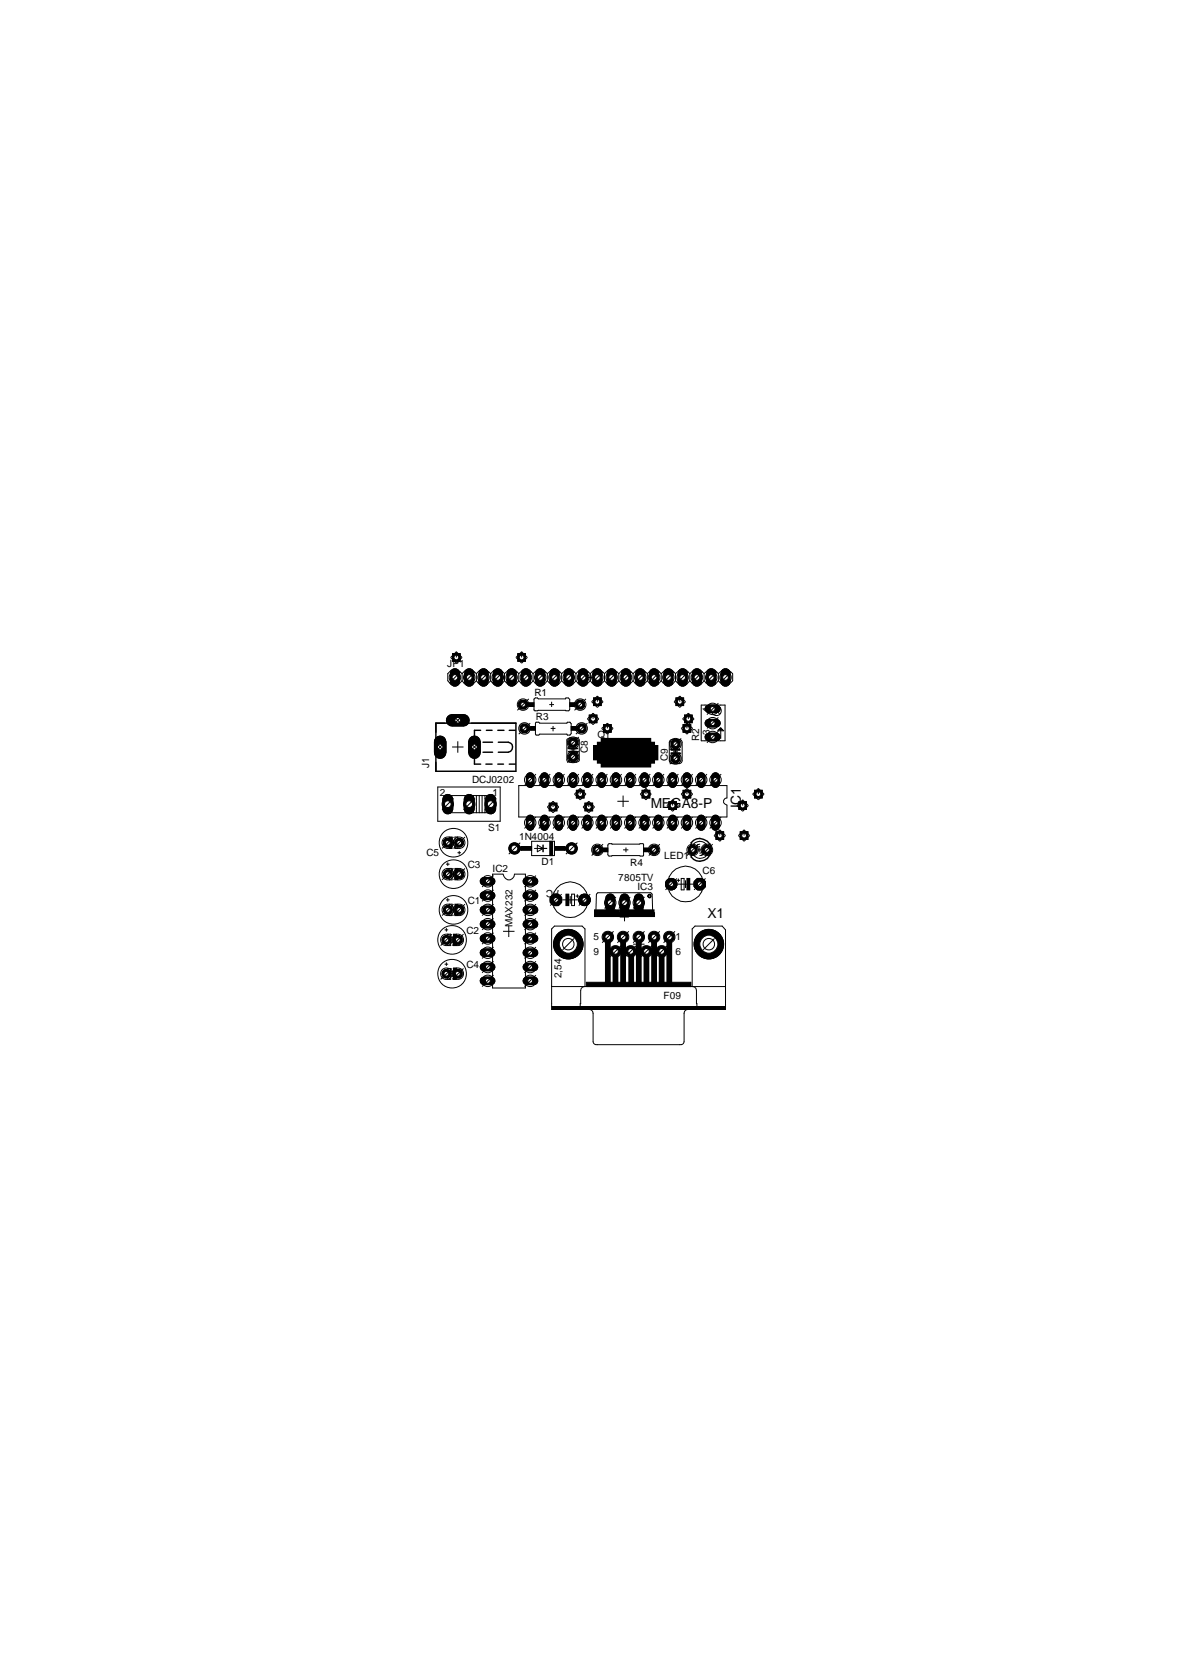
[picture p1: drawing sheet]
<svg xmlns="http://www.w3.org/2000/svg" width="210mm" height="297mm" viewBox="0 0 210 297" stroke-linecap="round" stroke-linejoin="round" font-family="sans-serif">
<defs><g id="words">
<g font-size="2.5">
<text x="115.7" y="143.6">MEGA8-P</text>
<text x="131.7" y="143.6" transform="rotate(-90 131.7 143.6)">IC1</text>
<text x="125.7" y="163.3">X1</text>
</g>
<g font-size="1.8">
<text x="79.5" y="118.6">JP1</text>
<text x="95" y="123.7">R1</text>
<text x="95.2" y="128">R3</text>
<text x="106.2" y="131.2">Q1</text>
<text x="124.3" y="131.7" transform="rotate(-90 124.3 131.7)">R2</text>
<text x="126.2" y="130.6" transform="rotate(-90 126.2 130.6)">3</text>
<text x="126.2" y="126.5" transform="rotate(-90 126.2 126.5)">1</text>
<text x="76.3" y="136.6" transform="rotate(-90 76.3 136.6)">J1</text>
<text x="104.5" y="133.8" transform="rotate(-90 104.5 133.8)">C8</text>
<text x="118.7" y="135.3" transform="rotate(-90 118.7 135.3)">C9</text>
<text x="78.1" y="141.4">2</text>
<text x="83.9" y="139.1">DCJ0202</text>
<text x="87.5" y="141.4">1</text>
<text x="86.8" y="147.8">S1</text>
<text x="92.3" y="149.3">1N4004</text>
<text x="75.8" y="152.1">C5</text>
<text x="83.1" y="154.4">C3</text>
<text x="87.5" y="155">IC2</text>
<text x="96.3" y="153.8">D1</text>
<text x="112" y="153.9">R4</text>
<text x="118" y="152.8">LED1</text>
<text x="124.9" y="155.4">C6</text>
<text x="83.1" y="160.7">C1</text>
<text x="99.6" y="158.2" transform="rotate(-180 99.6 158.2)">7C</text>
<text x="108" y="161.1">3</text>
<text x="109.9" y="156.7">7805TV</text>
<text x="110.6" y="161.1">2</text>
<text x="113.1" y="161.1">1</text>
<text x="113.3" y="158.3">IC3</text>
<text x="82.9" y="166.1">C2</text>
<text x="91.1" y="164.8" transform="rotate(-90 91.1 164.8)">MAX232</text>
<text x="105.5" y="167.2">5</text>
<text x="120.1" y="167.2">1</text>
<text x="82.9" y="172.2">C4</text>
<text x="99.8" y="173.9" transform="rotate(-90 99.8 173.9)">2,54</text>
<text x="105.5" y="169.7">9</text>
<text x="120.1" y="169.7">6</text>
<text x="117.9" y="177.6">F09</text>
</g>
</g></defs>
<g fill="none" stroke="#000" stroke-width=".18">
<path d="M80.4 116.2h1.4v1.3h-1.4zM82.1 119.7l-.7-.5h-1.2l-.6 .5v1.3l.6 .7h1.2l.7-.7M82.1 119.7l.6-.5h1.3l.7 .5M82.1 119.7v1.3M84.7 119.7l.6-.5h1.2l.7 .5M84.7 119.7v1.3M87.2 119.7l.6-.5h1.3l.6 .5M87.2 119.7v1.3M89.7 119.7l.6-.5h1.3l.6 .5M89.7 119.7v1.3M92 116.2h1.4v1.3h-1.4zM92.2 119.7v1.3"/>
<path d="M92.2 119.7l.7-.5h1.2l.6 .5M94.7 119.7l.7-.5h1.3l.6 .5M94.7 119.7v1.3M97.3 119.7l.7-.5h1.2l.6 .5M97.3 119.7v1.3M99.8 119.7l.7-.5h1.3l.6 .5M99.8 119.7v1.3M102.4 119.7l.6-.5h1.2l.7 .5M102.4 119.7v1.3M104.9 119.7l.6-.5h1.3l.6 .5M104.9 119.7v1.3M107.4 119.7l.6-.5h1.3l.7 .5"/>
<path d="M107.4 119.7v1.3M110 119.7l.6-.5h1.2l.7 .5M110 119.7v1.3M112.5 119.7l.6-.5h1.3l.7 .5M112.5 119.7v1.3M115.1 119.7l.6-.5h1.2l.6 .5M115.1 119.7v1.3M117.5 119.7l.7-.5h1.3l.6 .5M117.5 119.7v1.3M120.1 119.7l.6-.5h1.3l.6 .5M120.1 119.7v1.3M122.6 119.7l.7-.5h1.2l.6 .5"/>
<path d="M122.6 119.7v1.3M125.1 119.7l.7-.5h1.3l.6 .5M125.1 119.7v1.3M127.7 119.7l.7-.5h1.1l.7 .5v1.3l-.7 .7h-1.1l-.7-.7M127.7 119.7v1.3M77.8 139.9h11.1v6.1h-11.1zM80.3 132.8h2.1M80.6 120.2h.5v.5h-.5zM81.4 131.8v2M82.1 121l.6 .7h1.3l.7-.7M83.1 120.2h.6v.5h-.6zM84.7 121l.6 .7h1.2l.7-.7"/>
<path d="M85.7 120.2h.5v.5h-.5zM87.2 121l.6 .7h1.3l.6-.7M88.2 120.2h.5v.5h-.5zM89.7 121l.6 .7h1.3l.6-.7M90.7 120.2h.5v.5h-.5zM92.2 124.9l.4-.4h.7l.4 .4v.7l-.4 .4h-.7l-.4-.4zM92.2 139.6h37v2.2l-.3 .1-.3 .4v.4l.6 .4v2.1h-37zM92.2 121l.7 .7h1.2l.6-.7M92.5 129.1l.4-.4h.7l.4 .4v.7l-.4 .4h-.7l-.4-.4zM93.2 120.2h.5v.5h-.5zM94.1 124.9h.8v.7h-.8zM94.3 129.1h.9v.7h-.9z"/>
<path d="M94.7 121l.7 .7h1.3l.6-.7M95 124.1h.5l.2 .1h4.8l.1-.1h.4l.3 .2v1.8l-.2 .3h-6.1zM95.2 128.4h.6l.1 .2h4.9v-.2h.5l.2 .2v1.8l-.2 .3h-.5v-.2h-4.9l-.1 .2h-.6zM95.8 120.2h.5v.5h-.5zM97.3 121l.7 .7h1.2l.6-.7M97.6 125.3h.9M97.9 129.5h.8M98 124.7v1M98.3 120.2h.5v.5h-.5zM98.3 129.1v.9M99.8 121l.7 .7h1.3l.6-.7M100.8 131.4l.5-.2h1.1l.6 .2v3.8l-.3 .2-1.4 .1-.5-.3z"/>
<path d="M100.8 120.2h.5v.5h-.5zM101.1 134.2l.4-.4h.7l.4 .4v.7l-.4 .4h-.7l-.4-.4zM101.3 124.9h.8v.7h-.8zM101.4 133.3h.9M101.5 131.3h.7l.4 .4v.7l-.4 .4h-.7l-.4-.4v-.7zM101.5 129.1h.9v.7h-.9zM101.9 132v2.6M102.4 124.9l.4-.4h.7l.4 .4v.7l-.4 .4h-.7l-.4-.4zM102.4 121l.6 .7h1.2l.7-.7M102.6 129.1l.4-.4h.7l.4 .4v.7l-.4 .4h-.7l-.4-.4zM103.4 120.2h.5v.5h-.5zM104.3 120.4h1.1"/>
<path d="M104.7 127.1h1.4v1.4h-1.4zM104.9 121l.6 .7h1.3l.6-.7M105.5 124.1h1.3v1.3h-1.3zM105.9 120.2h.5v.5h-.5zM107 132.7l.5-.4 .7-.1h6.1a1.65 1.65 0 0 1 1.6 1.6 1.65 1.65 0 0 1-1.6 1.7h-6.1a1.65 1.65 0 0 1-1.5-1 1.65 1.65 0 0 1 .3-1.8zM107.3 128.8h1.3v1.4h-1.3zM107.4 121l.6 .7h1.3l.7-.7M108.5 120.2h.5v.5h-.5zM110 133.8h2.5M110 121l.6 .7h1.2l.7-.7M110.6 133v1.6M111 120.2h.5v.5h-.5z"/>
<path d="M111 133h.5v1.6h-.5zM111.3 133.1v1.5M111.8 133v1.6M112.5 121l.6 .7h1.3l.7-.7M113.5 120.2h.5v.5h-.5zM115.1 121l.6 .7h1.2l.6-.7M116 120.2h.5v.5h-.5zM117.5 121l.7 .7h1.3l.6-.7M118.5 120.2h.5v.5h-.5zM119 131.7l.5-.3h1.2l.5 .3v3.5l-.2 .5h-1.5l-.5-.2zM119.6 133.5h.9M119.7 134.1h.7l.4 .4v.7l-.4 .4h-.7l-.4-.4v-.7z"/>
<path d="M119.7 131.5h.7l.4 .4v.7l-.4 .4h-.7l-.4-.4v-.7zM120.1 121l.6 .7h1.3l.6-.7M120.1 132.3v2.5M120.1 124.1h1.4v1.3h-1.4zM121.1 120.2h.5v.5h-.5zM121.4 128.8h1.4v1.4h-1.4zM121.7 127.1h1.3v1.4h-1.3zM122.6 121l.7 .7h1.2l.6-.7M123.6 120.2h.5v.5h-.5zM124.6 125.3h4.3v6.4h-4.3zM125.1 121l.7 .7h1.3l.6-.7M126.1 128.6h1.2"/>
<path d="M126.2 120.2h.5v.5h-.5zM126.7 127.9v1.2M126.8 125.8l1 1.1M127.7 129.7h.7M127.8 129.7h.6M127.8 129.7h-.1M127.9 129.5h.3M127.9 129.5l-.1 .2M128.1 129.4l.5 .5h-1l.1-.2M128.1 129.4l-.2 .1M128.1 129.4v1.9M128.7 120.2h.5v.5h-.5z"/>
<path d="M78.8 149.5l.4-.5h.7l.4 .5v.6l-.4 .5h-.7l-.4-.5zM79.1 155.4h.7M79.1 149.8h.8M79.3 160h.5M79.3 153.6h.5M79.6 141.4h7.6v3.1h-7.6zM79.6 153.4v.5M79.6 159.7v.5M79.8 148.8h.5v2h-.5zM79.8 154.4h.5v2h-.5zM80.1 155.4h1M80.1 149.8h1"/>
<path d="M80.6 149.3v1M80.6 154.9v1M80.9 155.1l.4-.5h.7l.4 .5v.6l-.4 .5h-.7l-.4-.5zM80.9 154.4h.5v2h-.5zM80.9 148.8h.5v2h-.5zM81.2 155.4h.9M81.4 151.6h.5M81.4 149.8h.7M81.6 151.3v.5M82.5 142.9h1.7M83.4 142.1v1.7M84.2 141.4v3.1"/>
<path d="M84.7 141.4v3.1M85.2 141.4v3.1M85.7 141.4v3.1M86.2 141.4v3.1M86.7 141.4v3.1M87.5 155.4h1.9a1.02 1.02 0 0 0 1 1 1.02 1.02 0 0 0 1-1h2v20.2h-5.9zM92.6 150.5h1.9v.7h-1.9zM94.5 149.5h4.1v2.6h-4.1zM95 150.8h2.2M95.5 150.2l1 .6-1 .6zM96.5 150.1v1.4M97.6 142.8h1.4v1.3h-1.4z"/>
<path d="M97.7 149.5h.5v2.6h-.5zM98.6 150.5h1.8v.7h-1.8zM100 160h2M100.6 158.9h.5v2.1h-.5zM101.3 159.3v1.3M101.6 158.9h.5v2.1h-.5zM102.1 160h.6M102.4 159.3h.5M102.4 140.5h1.4v1.3h-1.4zM102.6 159v.5M104 142.8h1.3v1.3h-1.3zM105.4 150.7l.4-.4h.7l.4 .4v.7l-.4 .4h-.7l-.4-.4z"/>
<path d="M107.2 150.7h.8v.7h-.8zM108.1 150.1l6.2-.1 .1 2.1-6.2 .1-.2-.3zM109.7 142.4h2.1M110.7 141.4v2.1M110.7 151.1h1M111.3 150.7v.8M114.1 140.5h1.4v1.3h-1.4zM114.4 150.7h.8v.7h-.8zM115.2 159h.5v.5h-.5l-.1-.2 .2-.2h.3l.1 .2-.1 .2h-.3l-.2-.2zM115.5 150.7l.4-.4h.7l.4 .4v.7l-.4 .4h-.7l-.4-.4zM118.9 142.5h1.3v1.4h-1.3zM120.3 156.5h.5"/>
<path d="M120.5 157.2h.6M120.6 156.2v.5M121.1 156.2h.5v2h-.5zM121.2 157.2h2.1M121.4 140.5h1.4v1.3h-1.4zM121.8 156.5v1.3M122.1 156.2h.5v2h-.5zM122.3 150.7l.5-.4h.6l.5 .4v.7l-.5 .4h-.6l-.5-.4zM123.2 151.9a1.5 1.5 0 0 0 2.4 .1M124 151.1h.8M124.4 150.5l-.4 .1-.2 .5M124.4 150.1a1.2 1.2 0 0 0-1 1"/>
<path d="M124.4 150.7v.8M124.9 150.7l.4-.4h.7l.4 .4v.7l-.4 .4h-.7l-.4-.4zM125.1 151.1l-.1 .3-.6 .3M125.4 151.1a1.01 1.01 0 0 1-1 1M125.6 150.1a1.5 1.5 0 0 0-2.2-.2 1.5 1.5 0 0 0-.1 2.2M125.6 150.1a1.69 1.69 0 0 1 0 2M127.3 147.9h1.3v1.3h-1.3zM131.3 142.5h1.4v1.4h-1.4zM131.6 147.9h1.3v1.3h-1.3zM134.1 140.5h1.4v1.3h-1.4zM78.8 167.1h.8M78.8 173.1h.8"/>
<path d="M79.1 165.3h.5M79.1 171.4h.5M79.1 161.7h.7M79.3 165v.6M79.3 171.1v.5M79.6 166.1h.5v2h-.5zM79.6 172.2h.5v1.9h-.5zM79.8 160.7h.5v2.1h-.5zM79.8 167.1h1.1M79.8 173.1h1.1M80.1 161.7h1M80.3 166.5v1.1"/>
<path d="M80.3 172.6v1.1M80.6 172.7l.4-.4h.7l.4 .4v.7l-.4 .4h-.7l-.4-.4zM80.6 166.1h.5v2h-.5zM80.6 172.1h.5v2h-.5zM80.6 161.1v1.1M80.9 161.4l.4-.4h.7l.4 .4v.7l-.4 .4h-.7l-.4-.4zM80.9 160.7h.5v2.1h-.5zM80.9 167.1h1M80.9 173.1h1M81 166.3h.7l.4 .4v.7l-.4 .4h-.7l-.4-.4v-.7zM81.2 161.7h.9M89.4 165.6h2"/>
<path d="M90.4 164.5v2.1M98 175.4h30.9M98 178.9h30.9M98.1 178.9h30.8v.5h-30.8zM103.9 175.4l-.4 .1-.2 .2-.1 .4-.1 2.8M104 175.4v-10.3l-.5-.5h-4.9l-.6 .5v14.3h30.9v-14.1l-.5-.7h-4.9l-.5 .5v10.3M104.2 175.4v-.8h18.6v.8M104.3 174.7h18.5v.7h-18.5zM104.7 179.4l.4 .1 .2 .3 .1 .3v5.1l.3 .4 .2 .1 15.4-.1 .3-.4v-5.1l.1-.3 .2-.3 .4-.1M105.7 162.2h10.6v.7h-10.6zM105.7 161.7h1.8v.5h-1.8zM105.9 161.8l.1-2.9 .3-.2h9.4l.2 .2 .1 2.9"/>
<path d="M107.6 167.4h.9v7.3h-.9zM107.6 161.7h1.7v.5h-1.7zM109 170h.8v4.7h-.8zM109.4 161.7h.7v.5h-.7zM110.2 161.7h1.6v.5h-1.6zM110.2 163h1.6M110.3 167.4h.9v7.3h-.9zM111 162.2v1.6M111.8 170h.8v4.7h-.8zM111.9 161.7h.7v.5h-.7zM112.5 167.8h2.1M112.7 161.7h1.7v.5h-1.7z"/>
<path d="M113.1 167.4h.9v7.3h-.9zM113.5 166.8v2.1M114.4 161.7h1.8v.5h-1.8zM114.5 170h.8v4.7h-.8zM115.8 167.4h.9v7.3h-.9zM117.2 170h.8v4.7h-.8zM118.5 167.4h.9v7.3h-.9zM123.1 175.4l.3 .1 .3 .2 .1 .4 .1 2.8"/>
<circle cx="108.8" cy="133.8" r=".76"/>
<circle cx="113.6" cy="133.8" r=".76"/>
<circle cx="127.3" cy="126.3" r=".86"/>
<circle cx="79.6" cy="155.4" r=".76"/>
<circle cx="80.6" cy="155.4" r="2.55"/>
<circle cx="80.6" cy="149.8" r="2.55"/>
<circle cx="81.6" cy="149.8" r=".76"/>
<circle cx="91.4" cy="150.8" r=".93"/>
<circle cx="98.8" cy="160" r="1.1"/>
<circle cx="101.3" cy="159.9" r="3.2"/>
<circle cx="101.6" cy="150.8" r=".93"/>
<circle cx="103.9" cy="160" r="1.02"/>
<circle cx="119.3" cy="157.2" r="1.02"/>
<circle cx="121.8" cy="157.2" r="3.2"/>
<circle cx="124.4" cy="157.2" r="1.1"/>
<circle cx="79.3" cy="167.1" r=".76"/>
<circle cx="79.3" cy="173.1" r=".76"/>
<circle cx="79.6" cy="161.7" r=".76"/>
<circle cx="80.3" cy="173.1" r="2.55"/>
<circle cx="80.3" cy="167.1" r="2.55"/>
<circle cx="80.6" cy="161.7" r="2.55"/>
<circle cx="101" cy="167.8" r="2.62"/>
<circle cx="101" cy="167.8" r="1.6"/>
<circle cx="108" cy="166.6" r=".91"/>
<circle cx="109.4" cy="169.1" r=".91"/>
<circle cx="110.7" cy="166.6" r=".91"/>
<circle cx="112.1" cy="169.1" r=".91"/>
<circle cx="113.5" cy="166.6" r=".91"/>
<circle cx="114.9" cy="169.1" r=".91"/>
<circle cx="116.2" cy="166.6" r=".91"/>
<circle cx="117.6" cy="169.1" r=".91"/>
<circle cx="119" cy="166.6" r=".91"/>
<circle cx="126" cy="167.8" r="2.62"/>
<circle cx="126" cy="167.8" r="1.6"/>
</g>
<g fill="#000">
<path d="M80.4 116.2h1.4v1.3h-1.4z" fill-rule="evenodd"/>
<path d="M80.4 116.2h1.4v1.3h-1.4z" fill-rule="evenodd"/>
<path d="M92 116.2h1.4v1.3h-1.4z" fill-rule="evenodd"/>
<path d="M92 116.2h1.4v1.3h-1.4z" fill-rule="evenodd"/>
<path d="M80.6 120.2h.5v.5h-.5z" fill-rule="evenodd"/>
<path d="M83.1 120.2h.6v.5h-.6z" fill-rule="evenodd"/>
<path d="M85.7 120.2h.5v.5h-.5z" fill-rule="evenodd"/>
<path d="M88.2 120.2h.5v.5h-.5z" fill-rule="evenodd"/>
<path d="M90.7 120.2h.5v.5h-.5z" fill-rule="evenodd"/>
<path d="M93.2 120.2h.5v.5h-.5z" fill-rule="evenodd"/>
<path d="M92.2 124.9l.4-.4h.7l.4 .4v.7l-.4 .4h-.7l-.4-.4z" fill-rule="evenodd"/>
<path d="M92.2 124.9l.4-.4h.7l.4 .4v.7l-.4 .4h-.7l-.4-.4z" fill-rule="evenodd"/>
<path d="M92.5 129.1l.4-.4h.7l.4 .4v.7l-.4 .4h-.7l-.4-.4z" fill-rule="evenodd"/>
<path d="M92.5 129.1l.4-.4h.7l.4 .4v.7l-.4 .4h-.7l-.4-.4z" fill-rule="evenodd"/>
<path d="M94.1 124.9h.8v.7h-.8z" fill-rule="evenodd"/>
<path d="M94.3 129.1h.9v.7h-.9z" fill-rule="evenodd"/>
<path d="M95.8 120.2h.5v.5h-.5z" fill-rule="evenodd"/>
<path d="M98.3 120.2h.5v.5h-.5z" fill-rule="evenodd"/>
<path d="M100.8 120.2h.5v.5h-.5z" fill-rule="evenodd"/>
<path d="M101.3 124.9h.8v.7h-.8z" fill-rule="evenodd"/>
<path d="M101.5 129.1h.9v.7h-.9z" fill-rule="evenodd"/>
<path d="M101.5 131.3h.7l.4 .4v.7l-.4 .4h-.7l-.4-.4v-.7z" fill-rule="evenodd"/>
<path d="M101.1 134.2l.4-.4h.7l.4 .4v.7l-.4 .4h-.7l-.4-.4z" fill-rule="evenodd"/>
<path d="M101.5 131.3h.7l.4 .4v.7l-.4 .4h-.7l-.4-.4v-.7z" fill-rule="evenodd"/>
<path d="M101.1 134.2l.4-.4h.7l.4 .4v.7l-.4 .4h-.7l-.4-.4z" fill-rule="evenodd"/>
<path d="M103.4 120.2h.5v.5h-.5z" fill-rule="evenodd"/>
<path d="M102.4 124.9l.4-.4h.7l.4 .4v.7l-.4 .4h-.7l-.4-.4z" fill-rule="evenodd"/>
<path d="M102.4 124.9l.4-.4h.7l.4 .4v.7l-.4 .4h-.7l-.4-.4z" fill-rule="evenodd"/>
<path d="M102.6 129.1l.4-.4h.7l.4 .4v.7l-.4 .4h-.7l-.4-.4z" fill-rule="evenodd"/>
<path d="M102.6 129.1l.4-.4h.7l.4 .4v.7l-.4 .4h-.7l-.4-.4z" fill-rule="evenodd"/>
<path d="M104.7 127.1h1.4v1.4h-1.4z" fill-rule="evenodd"/>
<path d="M104.7 127.1h1.4v1.4h-1.4z" fill-rule="evenodd"/>
<path d="M105.5 124.1h1.3v1.3h-1.3z" fill-rule="evenodd"/>
<path d="M105.5 124.1h1.3v1.3h-1.3z" fill-rule="evenodd"/>
<path d="M105.9 120.2h.5v.5h-.5z" fill-rule="evenodd"/>
<path d="M107.3 128.8h1.3v1.4h-1.3z" fill-rule="evenodd"/>
<path d="M107.3 128.8h1.3v1.4h-1.3z" fill-rule="evenodd"/>
<path d="M108.5 120.2h.5v.5h-.5z" fill-rule="evenodd"/>
<path d="M111 120.2h.5v.5h-.5z" fill-rule="evenodd"/>
<path d="M113.5 120.2h.5v.5h-.5z" fill-rule="evenodd"/>
<path d="M116 120.2h.5v.5h-.5z" fill-rule="evenodd"/>
<path d="M118.5 120.2h.5v.5h-.5z" fill-rule="evenodd"/>
<path d="M120.1 124.1h1.4v1.3h-1.4z" fill-rule="evenodd"/>
<path d="M120.1 124.1h1.4v1.3h-1.4z" fill-rule="evenodd"/>
<path d="M119.7 134.1h.7l.4 .4v.7l-.4 .4h-.7l-.4-.4v-.7z" fill-rule="evenodd"/>
<path d="M119.7 131.5h.7l.4 .4v.7l-.4 .4h-.7l-.4-.4v-.7z" fill-rule="evenodd"/>
<path d="M119.7 134.1h.7l.4 .4v.7l-.4 .4h-.7l-.4-.4v-.7z" fill-rule="evenodd"/>
<path d="M119.7 131.5h.7l.4 .4v.7l-.4 .4h-.7l-.4-.4v-.7z" fill-rule="evenodd"/>
<path d="M121.1 120.2h.5v.5h-.5z" fill-rule="evenodd"/>
<path d="M121.4 128.8h1.4v1.4h-1.4z" fill-rule="evenodd"/>
<path d="M121.4 128.8h1.4v1.4h-1.4z" fill-rule="evenodd"/>
<path d="M121.7 127.1h1.3v1.4h-1.3z" fill-rule="evenodd"/>
<path d="M121.7 127.1h1.3v1.4h-1.3z" fill-rule="evenodd"/>
<path d="M123.6 120.2h.5v.5h-.5z" fill-rule="evenodd"/>
<path d="M126.2 120.2h.5v.5h-.5z" fill-rule="evenodd"/>
<path d="M128.7 120.2h.5v.5h-.5z" fill-rule="evenodd"/>
<path d="M79.8 148.8h.5v2h-.5z" fill-rule="evenodd"/>
<path d="M78.8 149.5l.4-.5h.7l.4 .5v.6l-.4 .5h-.7l-.4-.5z" fill-rule="evenodd"/>
<path d="M78.8 149.5l.4-.5h.7l.4 .5v.6l-.4 .5h-.7l-.4-.5z" fill-rule="evenodd"/>
<path d="M80.9 154.4h.5v2h-.5z" fill-rule="evenodd"/>
<path d="M80.9 155.1l.4-.5h.7l.4 .5v.6l-.4 .5h-.7l-.4-.5z" fill-rule="evenodd"/>
<path d="M80.9 155.1l.4-.5h.7l.4 .5v.6l-.4 .5h-.7l-.4-.5z" fill-rule="evenodd"/>
<path d="M92.6 150.5h1.9v.7h-1.9z" fill-rule="evenodd"/>
<path d="M97.6 142.8h1.4v1.3h-1.4z" fill-rule="evenodd"/>
<path d="M97.6 142.8h1.4v1.3h-1.4z" fill-rule="evenodd"/>
<path d="M97.7 149.5h.5v2.6h-.5z" fill-rule="evenodd"/>
<path d="M98.6 150.5h1.8v.7h-1.8z" fill-rule="evenodd"/>
<path d="M100.6 158.9h.5v2.1h-.5z" fill-rule="evenodd"/>
<path d="M102.4 140.5h1.4v1.3h-1.4z" fill-rule="evenodd"/>
<path d="M102.4 140.5h1.4v1.3h-1.4z" fill-rule="evenodd"/>
<path d="M104 142.8h1.3v1.3h-1.3z" fill-rule="evenodd"/>
<path d="M104 142.8h1.3v1.3h-1.3z" fill-rule="evenodd"/>
<path d="M105.4 150.7l.4-.4h.7l.4 .4v.7l-.4 .4h-.7l-.4-.4z" fill-rule="evenodd"/>
<path d="M105.4 150.7l.4-.4h.7l.4 .4v.7l-.4 .4h-.7l-.4-.4z" fill-rule="evenodd"/>
<path d="M107.2 150.7h.8v.7h-.8z" fill-rule="evenodd"/>
<path d="M114.1 140.5h1.4v1.3h-1.4z" fill-rule="evenodd"/>
<path d="M114.1 140.5h1.4v1.3h-1.4z" fill-rule="evenodd"/>
<path d="M114.4 150.7h.8v.7h-.8z" fill-rule="evenodd"/>
<path d="M115.2 159h.5v.5h-.5l-.1-.2 .2-.2h.3l.1 .2-.1 .2h-.3l-.2-.2z" fill-rule="evenodd"/>
<path d="M115.5 150.7l.4-.4h.7l.4 .4v.7l-.4 .4h-.7l-.4-.4z" fill-rule="evenodd"/>
<path d="M115.5 150.7l.4-.4h.7l.4 .4v.7l-.4 .4h-.7l-.4-.4z" fill-rule="evenodd"/>
<path d="M118.9 142.5h1.3v1.4h-1.3z" fill-rule="evenodd"/>
<path d="M118.9 142.5h1.3v1.4h-1.3z" fill-rule="evenodd"/>
<path d="M121.4 140.5h1.4v1.3h-1.4z" fill-rule="evenodd"/>
<path d="M121.4 140.5h1.4v1.3h-1.4z" fill-rule="evenodd"/>
<path d="M122.1 156.2h.5v2h-.5z" fill-rule="evenodd"/>
<path d="M122.3 150.7l.5-.4h.6l.5 .4v.7l-.5 .4h-.6l-.5-.4z" fill-rule="evenodd"/>
<path d="M122.3 150.7l.5-.4h.6l.5 .4v.7l-.5 .4h-.6l-.5-.4z" fill-rule="evenodd"/>
<path d="M124.9 150.7l.4-.4h.7l.4 .4v.7l-.4 .4h-.7l-.4-.4z" fill-rule="evenodd"/>
<path d="M124.9 150.7l.4-.4h.7l.4 .4v.7l-.4 .4h-.7l-.4-.4z" fill-rule="evenodd"/>
<path d="M127.3 147.9h1.3v1.3h-1.3z" fill-rule="evenodd"/>
<path d="M127.3 147.9h1.3v1.3h-1.3z" fill-rule="evenodd"/>
<path d="M131.3 142.5h1.4v1.4h-1.4z" fill-rule="evenodd"/>
<path d="M131.3 142.5h1.4v1.4h-1.4z" fill-rule="evenodd"/>
<path d="M131.6 147.9h1.3v1.3h-1.3z" fill-rule="evenodd"/>
<path d="M131.6 147.9h1.3v1.3h-1.3z" fill-rule="evenodd"/>
<path d="M134.1 140.5h1.4v1.3h-1.4z" fill-rule="evenodd"/>
<path d="M134.1 140.5h1.4v1.3h-1.4z" fill-rule="evenodd"/>
<path d="M80.6 166.1h.5v2h-.5z" fill-rule="evenodd"/>
<path d="M80.6 172.1h.5v2h-.5z" fill-rule="evenodd"/>
<path d="M80.9 160.7h.5v2.1h-.5z" fill-rule="evenodd"/>
<path d="M81 166.3h.7l.4 .4v.7l-.4 .4h-.7l-.4-.4v-.7z" fill-rule="evenodd"/>
<path d="M80.6 172.7l.4-.4h.7l.4 .4v.7l-.4 .4h-.7l-.4-.4z" fill-rule="evenodd"/>
<path d="M81 166.3h.7l.4 .4v.7l-.4 .4h-.7l-.4-.4v-.7z" fill-rule="evenodd"/>
<path d="M80.6 172.7l.4-.4h.7l.4 .4v.7l-.4 .4h-.7l-.4-.4z" fill-rule="evenodd"/>
<path d="M80.9 161.4l.4-.4h.7l.4 .4v.7l-.4 .4h-.7l-.4-.4z" fill-rule="evenodd"/>
<path d="M80.9 161.4l.4-.4h.7l.4 .4v.7l-.4 .4h-.7l-.4-.4z" fill-rule="evenodd"/>
<path d="M98.1 178.9h30.8v.5h-30.8z" fill-rule="evenodd"/>
<path d="M104.3 174.7h18.5v.7h-18.5z" fill-rule="evenodd"/>
<path d="M105.7 162.2h10.6v.7h-10.6z" fill-rule="evenodd"/>
<path d="M105.7 161.7h1.8v.5h-1.8z" fill-rule="evenodd"/>
<path d="M107.6 167.4h.9v7.3h-.9z" fill-rule="evenodd"/>
<path d="M107.6 161.7h1.7v.5h-1.7z" fill-rule="evenodd"/>
<path d="M109 170h.8v4.7h-.8z" fill-rule="evenodd"/>
<path d="M109.4 161.7h.7v.5h-.7z" fill-rule="evenodd"/>
<path d="M110.2 161.7h1.6v.5h-1.6z" fill-rule="evenodd"/>
<path d="M110.3 167.4h.9v7.3h-.9z" fill-rule="evenodd"/>
<path d="M111.8 170h.8v4.7h-.8z" fill-rule="evenodd"/>
<path d="M111.9 161.7h.7v.5h-.7z" fill-rule="evenodd"/>
<path d="M112.7 161.7h1.7v.5h-1.7z" fill-rule="evenodd"/>
<path d="M113.1 167.4h.9v7.3h-.9z" fill-rule="evenodd"/>
<path d="M114.4 161.7h1.8v.5h-1.8z" fill-rule="evenodd"/>
<path d="M114.5 170h.8v4.7h-.8z" fill-rule="evenodd"/>
<path d="M115.8 167.4h.9v7.3h-.9z" fill-rule="evenodd"/>
<path d="M117.2 170h.8v4.7h-.8z" fill-rule="evenodd"/>
<path d="M118.5 167.4h.9v7.3h-.9z" fill-rule="evenodd"/>
<circle cx="108.8" cy="133.8" r=".76"/>
<circle cx="113.6" cy="133.8" r=".76"/>
<circle cx="79.6" cy="155.4" r=".76"/>
<circle cx="81.6" cy="149.8" r=".76"/>
<circle cx="91.4" cy="150.8" r=".93"/>
<circle cx="98.8" cy="160" r="1.1"/>
<circle cx="101.6" cy="150.8" r=".93"/>
<circle cx="103.9" cy="160" r="1.02"/>
<circle cx="119.3" cy="157.2" r="1.02"/>
<circle cx="124.4" cy="157.2" r="1.1"/>
<circle cx="79.3" cy="167.1" r=".76"/>
<circle cx="79.3" cy="173.1" r=".76"/>
<circle cx="79.6" cy="161.7" r=".76"/>
<circle cx="101" cy="167.8" r="2.62"/>
<circle cx="108" cy="166.6" r=".91"/>
<circle cx="109.4" cy="169.1" r=".91"/>
<circle cx="110.7" cy="166.6" r=".91"/>
<circle cx="112.1" cy="169.1" r=".91"/>
<circle cx="113.5" cy="166.6" r=".91"/>
<circle cx="114.9" cy="169.1" r=".91"/>
<circle cx="116.2" cy="166.6" r=".91"/>
<circle cx="117.6" cy="169.1" r=".91"/>
<circle cx="119" cy="166.6" r=".91"/>
<circle cx="126" cy="167.8" r="2.62"/>
</g>
<g fill="none" stroke="#000" stroke-width="1.5">
<path d="M94.2 138v1.3M96.8 138v1.3M99.3 138v1.3M101.9 138v1.3M104.4 138v1.3M106.9 138v1.3M109.5 138v1.3M112 138v1.3M114.6 138v1.3M117 138v1.3M119.5 138v1.3M122.1 138v1.3"/>
<path d="M124.6 138v1.3M126 126h1.3M126 131h1.3M126 128.6h1.3M127.2 138v1.3M86 156.7h1.3M86 159.2h1.3M93.6 156.7h1.3M93.6 159.2h1.3M94.2 145.6v1.3M96.8 145.6v1.3M99.3 145.6v1.3"/>
<path d="M101.9 145.6v1.3M104.4 145.6v1.3M106.9 145.6v1.3M109.5 145.6v1.3M112 145.6v1.3M114.6 145.6v1.3M117 145.6v1.3M119.5 145.6v1.3M122.1 145.6v1.3M124.6 145.6v1.3M127.2 145.6v1.3M86 171.9h1.3"/>
<path d="M86 174.4h1.3M86 161.7h1.3M86 164.3h1.3M86 169.4h1.3M86 166.8h1.3M93.6 171.9h1.3M93.6 174.4h1.3M93.6 161.7h1.3M93.6 164.3h1.3M93.6 169.4h1.3M93.6 166.8h1.3"/>
</g>
<g fill="none" stroke="#000" stroke-width="1.8">
<path d="M80.9 119.7v1.5M83.4 119.7v1.5M85.9 119.7v1.5M88.5 119.7v1.5M90.9 119.7v1.5M93.5 119.7v1.5M96 119.7v1.5M98.6 119.7v1.5M101.1 119.7v1.5M103.6 119.7v1.5M106.2 119.7v1.5M108.7 119.7v1.5"/>
<path d="M111.3 119.7v1.5M113.8 119.7v1.5M116.2 119.7v1.5M118.8 119.7v1.5M121.3 119.7v1.5M123.9 119.7v1.5M126.4 119.7v1.5M128.9 119.7v1.5M108.5 159.7v1.5M111 159.7v1.5M113.5 159.7v1.5"/>
</g>
<path d="M78.2 131.9v1.9M80.3 128h2.1M84.3 131.9v1.9" fill="none" stroke="#000" stroke-width="2.2"/>
<path d="M79.6 142.1v1.7M83.4 142.1v1.7M87.2 142.1v1.7" fill="none" stroke="#000" stroke-width="1.9"/>
<path d="M106.8 132.2l.6-.4 .8-.1h6.1a2.16 2.16 0 0 1 2.2 2.1 2.16 2.16 0 0 1-2.2 2.2h-6.1a2.19 2.19 0 0 1-2-1.4 2.19 2.19 0 0 1 .6-2.4z" fill="none" stroke="#000" stroke-width=".42"/>
<path d="M101.1 133h1.5M101.1 133.6h1.5M119.3 133.9h1.5M119.3 133.3h1.5" fill="none" stroke="#000" stroke-width=".34"/>
<g fill="none" stroke="#000" stroke-width=".25">
<path d="M77.5 128.6h14.2v8.5h-14.2zM84.3 134.5v1.3h1.1M84.3 132.2v1.3M85.4 129.8h-1.1v1.4M85.9 133.7h1.6M85.9 131.9h1.6M86.4 135.8h1.1M86.4 129.8h1.1M88.5 135.8h1M88.5 129.8h1.1M88.6 131.9h1.7a.9 .9 0 0 1 .8 .9 .9 .9 0 0 1-.8 .9h-1.7M90.5 135.8h1.1"/>
<path d="M90.5 129.8h1.1M126.2 150a2.04 2.04 0 0 1-.6 2.7 2.04 2.04 0 0 1-2.7-.4v-2.5a1.99 1.99 0 0 1 3.3 .3"/>
</g>
<path d="M93 125.3h1M93.2 129.5h1M102.1 125.3h1M102.4 129.5h1M106.2 151.1h1M115.3 151.1h.9" fill="none" stroke="#000" stroke-width=".68"/>
<path d="M108 166.7v1M109.4 169.2v1M110.7 166.7v1M112.2 169.2v1M113.5 166.7v1M114.9 169.2v1M116.2 166.7v1M117.6 169.2v1M119 166.7v1" fill="none" stroke="#000" stroke-width=".85"/>
<path d="M91.4 150.8h1.1M100.6 150.8h1" fill="none" stroke="#000" stroke-width=".76"/>
<path d="M127.2 138v1.3" fill="none" stroke="#000" stroke-width="1.4"/>
<circle cx="127.2" cy="138.6" r=".43" fill="#fff"/>
<circle cx="127.2" cy="138.6" r=".43" fill="none" stroke="#000" stroke-width=".18"/>
<path d="M124.6 138v1.3" fill="none" stroke="#000" stroke-width="1.4"/>
<circle cx="124.6" cy="138.6" r=".43" fill="#fff"/>
<circle cx="124.6" cy="138.6" r=".43" fill="none" stroke="#000" stroke-width=".18"/>
<path d="M122.1 138v1.3" fill="none" stroke="#000" stroke-width="1.4"/>
<circle cx="122.1" cy="138.6" r=".43" fill="#fff"/>
<circle cx="122.1" cy="138.6" r=".43" fill="none" stroke="#000" stroke-width=".18"/>
<path d="M119.5 138v1.3" fill="none" stroke="#000" stroke-width="1.4"/>
<circle cx="119.5" cy="138.6" r=".43" fill="#fff"/>
<circle cx="119.5" cy="138.6" r=".43" fill="none" stroke="#000" stroke-width=".18"/>
<path d="M117 138v1.3" fill="none" stroke="#000" stroke-width="1.4"/>
<circle cx="117" cy="138.6" r=".43" fill="#fff"/>
<circle cx="117" cy="138.6" r=".43" fill="none" stroke="#000" stroke-width=".18"/>
<path d="M114.6 138v1.3" fill="none" stroke="#000" stroke-width="1.4"/>
<circle cx="114.5" cy="138.6" r=".43" fill="#fff"/>
<circle cx="114.5" cy="138.6" r=".43" fill="none" stroke="#000" stroke-width=".18"/>
<path d="M112 138v1.3" fill="none" stroke="#000" stroke-width="1.4"/>
<circle cx="112" cy="138.6" r=".43" fill="#fff"/>
<circle cx="112" cy="138.6" r=".43" fill="none" stroke="#000" stroke-width=".18"/>
<path d="M109.5 138v1.3" fill="none" stroke="#000" stroke-width="1.4"/>
<circle cx="109.5" cy="138.6" r=".43" fill="#fff"/>
<circle cx="109.5" cy="138.6" r=".43" fill="none" stroke="#000" stroke-width=".18"/>
<path d="M106.9 138v1.3" fill="none" stroke="#000" stroke-width="1.4"/>
<circle cx="106.9" cy="138.6" r=".43" fill="#fff"/>
<circle cx="106.9" cy="138.6" r=".43" fill="none" stroke="#000" stroke-width=".18"/>
<path d="M104.4 138v1.3" fill="none" stroke="#000" stroke-width="1.4"/>
<circle cx="104.4" cy="138.6" r=".43" fill="#fff"/>
<circle cx="104.4" cy="138.6" r=".43" fill="none" stroke="#000" stroke-width=".18"/>
<path d="M101.9 138v1.3" fill="none" stroke="#000" stroke-width="1.4"/>
<circle cx="101.8" cy="138.6" r=".43" fill="#fff"/>
<circle cx="101.8" cy="138.6" r=".43" fill="none" stroke="#000" stroke-width=".18"/>
<path d="M99.3 138v1.3" fill="none" stroke="#000" stroke-width="1.4"/>
<circle cx="99.3" cy="138.6" r=".43" fill="#fff"/>
<circle cx="99.3" cy="138.6" r=".43" fill="none" stroke="#000" stroke-width=".18"/>
<path d="M96.8 138v1.3" fill="none" stroke="#000" stroke-width="1.4"/>
<circle cx="96.8" cy="138.6" r=".43" fill="#fff"/>
<circle cx="96.8" cy="138.6" r=".43" fill="none" stroke="#000" stroke-width=".18"/>
<path d="M94.2 138v1.3" fill="none" stroke="#000" stroke-width="1.4"/>
<circle cx="94.2" cy="138.6" r=".43" fill="#fff"/>
<circle cx="94.2" cy="138.6" r=".43" fill="none" stroke="#000" stroke-width=".18"/>
<path d="M94.2 145.6v1.3" fill="none" stroke="#000" stroke-width="1.4"/>
<circle cx="94.2" cy="146.2" r=".43" fill="#fff"/>
<circle cx="94.2" cy="146.2" r=".43" fill="none" stroke="#000" stroke-width=".18"/>
<path d="M96.8 145.6v1.3" fill="none" stroke="#000" stroke-width="1.4"/>
<circle cx="96.8" cy="146.2" r=".43" fill="#fff"/>
<circle cx="96.8" cy="146.2" r=".43" fill="none" stroke="#000" stroke-width=".18"/>
<path d="M99.3 145.6v1.3" fill="none" stroke="#000" stroke-width="1.4"/>
<circle cx="99.3" cy="146.2" r=".43" fill="#fff"/>
<circle cx="99.3" cy="146.2" r=".43" fill="none" stroke="#000" stroke-width=".18"/>
<path d="M101.9 145.6v1.3" fill="none" stroke="#000" stroke-width="1.4"/>
<circle cx="101.8" cy="146.2" r=".43" fill="#fff"/>
<circle cx="101.8" cy="146.2" r=".43" fill="none" stroke="#000" stroke-width=".18"/>
<path d="M104.4 145.6v1.3" fill="none" stroke="#000" stroke-width="1.4"/>
<circle cx="104.4" cy="146.2" r=".43" fill="#fff"/>
<circle cx="104.4" cy="146.2" r=".43" fill="none" stroke="#000" stroke-width=".18"/>
<path d="M106.9 145.6v1.3" fill="none" stroke="#000" stroke-width="1.4"/>
<circle cx="106.9" cy="146.2" r=".43" fill="#fff"/>
<circle cx="106.9" cy="146.2" r=".43" fill="none" stroke="#000" stroke-width=".18"/>
<path d="M109.5 145.6v1.3" fill="none" stroke="#000" stroke-width="1.4"/>
<circle cx="109.5" cy="146.2" r=".43" fill="#fff"/>
<circle cx="109.5" cy="146.2" r=".43" fill="none" stroke="#000" stroke-width=".18"/>
<path d="M112 145.6v1.3" fill="none" stroke="#000" stroke-width="1.4"/>
<circle cx="112" cy="146.2" r=".43" fill="#fff"/>
<circle cx="112" cy="146.2" r=".43" fill="none" stroke="#000" stroke-width=".18"/>
<path d="M114.6 145.6v1.3" fill="none" stroke="#000" stroke-width="1.4"/>
<circle cx="114.5" cy="146.2" r=".43" fill="#fff"/>
<circle cx="114.5" cy="146.2" r=".43" fill="none" stroke="#000" stroke-width=".18"/>
<path d="M117 145.6v1.3" fill="none" stroke="#000" stroke-width="1.4"/>
<circle cx="117" cy="146.2" r=".43" fill="#fff"/>
<circle cx="117" cy="146.2" r=".43" fill="none" stroke="#000" stroke-width=".18"/>
<path d="M119.5 145.6v1.3" fill="none" stroke="#000" stroke-width="1.4"/>
<circle cx="119.5" cy="146.2" r=".43" fill="#fff"/>
<circle cx="119.5" cy="146.2" r=".43" fill="none" stroke="#000" stroke-width=".18"/>
<path d="M122.1 145.6v1.3" fill="none" stroke="#000" stroke-width="1.4"/>
<circle cx="122.1" cy="146.2" r=".43" fill="#fff"/>
<circle cx="122.1" cy="146.2" r=".43" fill="none" stroke="#000" stroke-width=".18"/>
<path d="M124.6 145.6v1.3" fill="none" stroke="#000" stroke-width="1.4"/>
<circle cx="124.6" cy="146.2" r=".43" fill="#fff"/>
<circle cx="124.6" cy="146.2" r=".43" fill="none" stroke="#000" stroke-width=".18"/>
<path d="M127.2 145.6v1.3" fill="none" stroke="#000" stroke-width="1.4"/>
<circle cx="127.2" cy="146.2" r=".43" fill="#fff"/>
<g fill="none" stroke="#000" stroke-width=".18">
<path d="M92.7 124.6h.5l.4 .4v.5l-.4 .4h-.5l-.4-.4v-.5z"/>
<circle cx="127.2" cy="146.2" r=".43"/>
</g>
<path d="M92.7 124.6h.5l.4 .4v.5l-.4 .4h-.5l-.4-.4v-.5z" fill-rule="evenodd" fill="#000"/>
<circle cx="93" cy="125.3" r=".43" fill="#fff"/>
<g fill="none" stroke="#000" stroke-width=".18">
<path d="M102.4 125l.5-.4h.5l.4 .4v.5l-.4 .4h-.5l-.5-.4z"/>
<circle cx="93" cy="125.3" r=".43"/>
</g>
<path d="M102.4 125l.5-.4h.5l.4 .4v.5l-.4 .4h-.5l-.5-.4z" fill-rule="evenodd" fill="#000"/>
<circle cx="103.1" cy="125.3" r=".43" fill="#fff"/>
<circle cx="103.1" cy="125.3" r=".43" fill="none" stroke="#000" stroke-width=".18"/>
<path d="M113.5 159.7v1.5" fill="none" stroke="#000" stroke-width="1.5"/>
<circle cx="113.5" cy="160.5" r=".5" fill="#fff"/>
<circle cx="113.5" cy="160.5" r=".5" fill="none" stroke="#000" stroke-width=".18"/>
<path d="M111 159.7v1.5" fill="none" stroke="#000" stroke-width="1.5"/>
<circle cx="111" cy="160.5" r=".5" fill="#fff"/>
<circle cx="111" cy="160.5" r=".5" fill="none" stroke="#000" stroke-width=".18"/>
<path d="M108.5 159.7v1.5" fill="none" stroke="#000" stroke-width="1.5"/>
<circle cx="108.5" cy="160.5" r=".5" fill="#fff"/>
<g fill="none" stroke="#000" stroke-width=".18">
<circle cx="119.3" cy="157.2" r=".93"/>
<circle cx="108.5" cy="160.5" r=".5"/>
</g>
<circle cx="119.3" cy="157.2" r=".93" fill="#000"/>
<circle cx="119.3" cy="157.2" r=".43" fill="#fff"/>
<g fill="none" stroke="#000" stroke-width=".18">
<path d="M124 156.2h.8l.5 .5v.9l-.5 .5h-.8l-.6-.5v-.9z"/>
<circle cx="119.3" cy="157.2" r=".43"/>
</g>
<path d="M124 156.2h.8l.5 .5v.9l-.5 .5h-.8l-.6-.5v-.9z" fill-rule="evenodd" fill="#000"/>
<circle cx="124.4" cy="157.2" r=".43" fill="#fff"/>
<g fill="none" stroke="#000" stroke-width=".18">
<circle cx="103.9" cy="160" r=".93"/>
<circle cx="124.4" cy="157.2" r=".43"/>
</g>
<circle cx="103.9" cy="160" r=".93" fill="#000"/>
<circle cx="103.9" cy="160" r=".43" fill="#fff"/>
<g fill="none" stroke="#000" stroke-width=".18">
<path d="M97.9 159.5l.5-.5h.8l.5 .5v.9l-.5 .5h-.8l-.5-.5z"/>
<circle cx="103.9" cy="160" r=".43"/>
</g>
<path d="M97.9 159.5l.5-.5h.8l.5 .5v.9l-.5 .5h-.8l-.5-.5z" fill-rule="evenodd" fill="#000"/>
<circle cx="98.8" cy="160" r=".43" fill="#fff"/>
<g fill="none" stroke="#000" stroke-width=".18">
<circle cx="108.8" cy="133.8" r=".67"/>
<circle cx="98.8" cy="160" r=".43"/>
</g>
<circle cx="108.8" cy="133.8" r=".67" fill="#000"/>
<circle cx="108.8" cy="133.8" r=".43" fill="#fff"/>
<g fill="none" stroke="#000" stroke-width=".18">
<circle cx="108.8" cy="133.8" r=".43"/>
<circle cx="113.6" cy="133.8" r=".67"/>
</g>
<circle cx="113.6" cy="133.8" r=".67" fill="#000"/>
<circle cx="113.6" cy="133.8" r=".43" fill="#fff"/>
<g fill="none" stroke="#000" stroke-width=".18">
<path d="M101.2 131.8l.4-.5h.5l.4 .5v.5l-.4 .4h-.5l-.4-.4z"/>
<circle cx="113.6" cy="133.8" r=".43"/>
</g>
<path d="M101.2 131.8l.4-.5h.5l.4 .5v.5l-.4 .4h-.5l-.4-.4z" fill-rule="evenodd" fill="#000"/>
<circle cx="101.8" cy="132" r=".43" fill="#fff"/>
<g fill="none" stroke="#000" stroke-width=".18">
<path d="M101.2 134.3l.4-.4h.5l.4 .4v.5l-.4 .4h-.5l-.4-.4z"/>
<circle cx="101.8" cy="132" r=".43"/>
</g>
<path d="M101.2 134.3l.4-.4h.5l.4 .4v.5l-.4 .4h-.5l-.4-.4z" fill-rule="evenodd" fill="#000"/>
<circle cx="101.8" cy="134.6" r=".43" fill="#fff"/>
<g fill="none" stroke="#000" stroke-width=".18">
<path d="M119.4 134.6l.4-.5h.5l.4 .5v.5l-.4 .4h-.5l-.4-.4z"/>
<circle cx="101.8" cy="134.6" r=".43"/>
</g>
<path d="M119.4 134.6l.4-.5h.5l.4 .5v.5l-.4 .4h-.5l-.4-.4z" fill-rule="evenodd" fill="#000"/>
<circle cx="120.1" cy="134.8" r=".43" fill="#fff"/>
<g fill="none" stroke="#000" stroke-width=".18">
<path d="M119.4 132l.4-.4h.5l.4 .4v.5l-.4 .5h-.5l-.4-.5z"/>
<circle cx="120.1" cy="134.8" r=".43"/>
</g>
<path d="M119.4 132l.4-.4h.5l.4 .4v.5l-.4 .5h-.5l-.4-.5z" fill-rule="evenodd" fill="#000"/>
<circle cx="120.1" cy="132.3" r=".43" fill="#fff"/>
<circle cx="120.1" cy="132.3" r=".43" fill="none" stroke="#000" stroke-width=".18"/>
<path d="M80.9 119.7v1.5" fill="none" stroke="#000" stroke-width="1.5"/>
<circle cx="80.9" cy="120.4" r=".5" fill="#fff"/>
<circle cx="80.9" cy="120.4" r=".5" fill="none" stroke="#000" stroke-width=".18"/>
<path d="M83.4 119.7v1.5" fill="none" stroke="#000" stroke-width="1.5"/>
<circle cx="83.4" cy="120.4" r=".5" fill="#fff"/>
<circle cx="83.4" cy="120.4" r=".5" fill="none" stroke="#000" stroke-width=".18"/>
<path d="M85.9 119.7v1.5" fill="none" stroke="#000" stroke-width="1.5"/>
<circle cx="85.9" cy="120.4" r=".5" fill="#fff"/>
<circle cx="85.9" cy="120.4" r=".5" fill="none" stroke="#000" stroke-width=".18"/>
<path d="M88.5 119.7v1.5" fill="none" stroke="#000" stroke-width="1.5"/>
<circle cx="88.5" cy="120.4" r=".5" fill="#fff"/>
<circle cx="88.5" cy="120.4" r=".5" fill="none" stroke="#000" stroke-width=".18"/>
<path d="M90.9 119.7v1.5" fill="none" stroke="#000" stroke-width="1.5"/>
<circle cx="90.9" cy="120.4" r=".5" fill="#fff"/>
<circle cx="90.9" cy="120.4" r=".5" fill="none" stroke="#000" stroke-width=".18"/>
<path d="M93.5 119.7v1.5" fill="none" stroke="#000" stroke-width="1.5"/>
<circle cx="93.5" cy="120.4" r=".5" fill="#fff"/>
<circle cx="93.5" cy="120.4" r=".5" fill="none" stroke="#000" stroke-width=".18"/>
<path d="M96 119.7v1.5" fill="none" stroke="#000" stroke-width="1.5"/>
<circle cx="96" cy="120.4" r=".5" fill="#fff"/>
<circle cx="96" cy="120.4" r=".5" fill="none" stroke="#000" stroke-width=".18"/>
<path d="M98.6 119.7v1.5" fill="none" stroke="#000" stroke-width="1.5"/>
<circle cx="98.6" cy="120.4" r=".5" fill="#fff"/>
<circle cx="98.6" cy="120.4" r=".5" fill="none" stroke="#000" stroke-width=".18"/>
<path d="M101.1 119.7v1.5" fill="none" stroke="#000" stroke-width="1.5"/>
<circle cx="101.1" cy="120.4" r=".5" fill="#fff"/>
<circle cx="101.1" cy="120.4" r=".5" fill="none" stroke="#000" stroke-width=".18"/>
<path d="M103.6 119.7v1.5" fill="none" stroke="#000" stroke-width="1.5"/>
<circle cx="103.6" cy="120.4" r=".5" fill="#fff"/>
<circle cx="103.6" cy="120.4" r=".5" fill="none" stroke="#000" stroke-width=".18"/>
<path d="M106.2 119.7v1.5" fill="none" stroke="#000" stroke-width="1.5"/>
<circle cx="106.2" cy="120.4" r=".5" fill="#fff"/>
<circle cx="106.2" cy="120.4" r=".5" fill="none" stroke="#000" stroke-width=".18"/>
<path d="M108.7 119.7v1.5" fill="none" stroke="#000" stroke-width="1.5"/>
<circle cx="108.7" cy="120.4" r=".5" fill="#fff"/>
<circle cx="108.7" cy="120.4" r=".5" fill="none" stroke="#000" stroke-width=".18"/>
<path d="M111.3 119.7v1.5" fill="none" stroke="#000" stroke-width="1.5"/>
<circle cx="111.3" cy="120.4" r=".5" fill="#fff"/>
<circle cx="111.3" cy="120.4" r=".5" fill="none" stroke="#000" stroke-width=".18"/>
<path d="M113.8 119.7v1.5" fill="none" stroke="#000" stroke-width="1.5"/>
<circle cx="113.8" cy="120.4" r=".5" fill="#fff"/>
<circle cx="113.8" cy="120.4" r=".5" fill="none" stroke="#000" stroke-width=".18"/>
<path d="M116.2 119.7v1.5" fill="none" stroke="#000" stroke-width="1.5"/>
<circle cx="116.3" cy="120.4" r=".5" fill="#fff"/>
<circle cx="116.3" cy="120.4" r=".5" fill="none" stroke="#000" stroke-width=".18"/>
<path d="M118.8 119.7v1.5" fill="none" stroke="#000" stroke-width="1.5"/>
<circle cx="118.8" cy="120.4" r=".5" fill="#fff"/>
<circle cx="118.8" cy="120.4" r=".5" fill="none" stroke="#000" stroke-width=".18"/>
<path d="M121.3 119.7v1.5" fill="none" stroke="#000" stroke-width="1.5"/>
<circle cx="121.3" cy="120.4" r=".5" fill="#fff"/>
<circle cx="121.3" cy="120.4" r=".5" fill="none" stroke="#000" stroke-width=".18"/>
<path d="M123.9 119.7v1.5" fill="none" stroke="#000" stroke-width="1.5"/>
<circle cx="123.9" cy="120.4" r=".5" fill="#fff"/>
<circle cx="123.9" cy="120.4" r=".5" fill="none" stroke="#000" stroke-width=".18"/>
<path d="M126.4 119.7v1.5" fill="none" stroke="#000" stroke-width="1.5"/>
<circle cx="126.4" cy="120.4" r=".5" fill="#fff"/>
<circle cx="126.4" cy="120.4" r=".5" fill="none" stroke="#000" stroke-width=".18"/>
<path d="M128.9 119.7v1.5" fill="none" stroke="#000" stroke-width="1.5"/>
<circle cx="129" cy="120.4" r=".5" fill="#fff"/>
<circle cx="129" cy="120.4" r=".5" fill="none" stroke="#000" stroke-width=".18"/>
<path d="M126 126h1.3" fill="none" stroke="#000" stroke-width="1.4"/>
<circle cx="126.7" cy="126" r=".43" fill="#fff"/>
<circle cx="126.7" cy="126" r=".43" fill="none" stroke="#000" stroke-width=".18"/>
<path d="M126 131h1.3" fill="none" stroke="#000" stroke-width="1.4"/>
<circle cx="126.7" cy="131" r=".43" fill="#fff"/>
<circle cx="126.7" cy="131" r=".43" fill="none" stroke="#000" stroke-width=".18"/>
<path d="M126 128.6h1.3" fill="none" stroke="#000" stroke-width="1.4"/>
<circle cx="126.7" cy="128.6" r=".43" fill="#fff"/>
<g fill="none" stroke="#000" stroke-width=".18">
<path d="M93 128.8h.5l.4 .4v.5l-.4 .5h-.5l-.5-.5v-.5z"/>
<circle cx="126.7" cy="128.6" r=".43"/>
</g>
<path d="M93 128.8h.5l.4 .4v.5l-.4 .5h-.5l-.5-.5v-.5z" fill-rule="evenodd" fill="#000"/>
<circle cx="93.2" cy="129.5" r=".43" fill="#fff"/>
<g fill="none" stroke="#000" stroke-width=".18">
<path d="M102.7 129.2l.4-.4h.5l.5 .4v.5l-.5 .5h-.5l-.4-.5z"/>
<circle cx="93.2" cy="129.5" r=".43"/>
</g>
<path d="M102.7 129.2l.4-.4h.5l.5 .4v.5l-.5 .5h-.5l-.4-.5z" fill-rule="evenodd" fill="#000"/>
<circle cx="103.4" cy="129.5" r=".43" fill="#fff"/>
<circle cx="103.4" cy="129.5" r=".43" fill="none" stroke="#000" stroke-width=".18"/>
<path d="M86 156.7h1.3" fill="none" stroke="#000" stroke-width="1.4"/>
<circle cx="86.7" cy="156.7" r=".43" fill="#fff"/>
<circle cx="86.7" cy="156.7" r=".43" fill="none" stroke="#000" stroke-width=".18"/>
<path d="M86 159.2h1.3" fill="none" stroke="#000" stroke-width="1.4"/>
<circle cx="86.7" cy="159.2" r=".43" fill="#fff"/>
<circle cx="86.7" cy="159.2" r=".43" fill="none" stroke="#000" stroke-width=".18"/>
<path d="M86 171.9h1.3" fill="none" stroke="#000" stroke-width="1.4"/>
<circle cx="86.7" cy="171.9" r=".43" fill="#fff"/>
<circle cx="86.7" cy="171.9" r=".43" fill="none" stroke="#000" stroke-width=".18"/>
<path d="M86 174.4h1.3" fill="none" stroke="#000" stroke-width="1.4"/>
<circle cx="86.7" cy="174.4" r=".43" fill="#fff"/>
<circle cx="86.7" cy="174.4" r=".43" fill="none" stroke="#000" stroke-width=".18"/>
<path d="M86 161.7h1.3" fill="none" stroke="#000" stroke-width="1.4"/>
<circle cx="86.7" cy="161.7" r=".43" fill="#fff"/>
<circle cx="86.7" cy="161.7" r=".43" fill="none" stroke="#000" stroke-width=".18"/>
<path d="M86 164.3h1.3" fill="none" stroke="#000" stroke-width="1.4"/>
<circle cx="86.7" cy="164.3" r=".43" fill="#fff"/>
<circle cx="86.7" cy="164.3" r=".43" fill="none" stroke="#000" stroke-width=".18"/>
<path d="M86 169.4h1.3" fill="none" stroke="#000" stroke-width="1.4"/>
<circle cx="86.7" cy="169.4" r=".43" fill="#fff"/>
<circle cx="86.7" cy="169.4" r=".43" fill="none" stroke="#000" stroke-width=".18"/>
<path d="M86 166.8h1.3" fill="none" stroke="#000" stroke-width="1.4"/>
<circle cx="86.7" cy="166.8" r=".43" fill="#fff"/>
<circle cx="86.7" cy="166.8" r=".43" fill="none" stroke="#000" stroke-width=".18"/>
<path d="M93.6 174.4h1.3" fill="none" stroke="#000" stroke-width="1.4"/>
<circle cx="94.2" cy="174.4" r=".43" fill="#fff"/>
<circle cx="94.2" cy="174.4" r=".43" fill="none" stroke="#000" stroke-width=".18"/>
<path d="M93.6 171.9h1.3" fill="none" stroke="#000" stroke-width="1.4"/>
<circle cx="94.2" cy="171.9" r=".43" fill="#fff"/>
<circle cx="94.2" cy="171.9" r=".43" fill="none" stroke="#000" stroke-width=".18"/>
<path d="M93.6 169.4h1.3" fill="none" stroke="#000" stroke-width="1.4"/>
<circle cx="94.2" cy="169.4" r=".43" fill="#fff"/>
<circle cx="94.2" cy="169.4" r=".43" fill="none" stroke="#000" stroke-width=".18"/>
<path d="M93.6 166.8h1.3" fill="none" stroke="#000" stroke-width="1.4"/>
<circle cx="94.2" cy="166.8" r=".43" fill="#fff"/>
<circle cx="94.2" cy="166.8" r=".43" fill="none" stroke="#000" stroke-width=".18"/>
<path d="M93.6 164.3h1.3" fill="none" stroke="#000" stroke-width="1.4"/>
<circle cx="94.2" cy="164.3" r=".43" fill="#fff"/>
<circle cx="94.2" cy="164.3" r=".43" fill="none" stroke="#000" stroke-width=".18"/>
<path d="M93.6 161.7h1.3" fill="none" stroke="#000" stroke-width="1.4"/>
<circle cx="94.2" cy="161.7" r=".43" fill="#fff"/>
<circle cx="94.2" cy="161.7" r=".43" fill="none" stroke="#000" stroke-width=".18"/>
<path d="M93.6 159.2h1.3" fill="none" stroke="#000" stroke-width="1.4"/>
<circle cx="94.2" cy="159.2" r=".43" fill="#fff"/>
<circle cx="94.2" cy="159.2" r=".43" fill="none" stroke="#000" stroke-width=".18"/>
<path d="M93.6 156.7h1.3" fill="none" stroke="#000" stroke-width="1.4"/>
<circle cx="94.2" cy="156.7" r=".43" fill="#fff"/>
<g fill="none" stroke="#000" stroke-width=".18">
<path d="M81.4 161.1h.5l.4 .4v.5l-.4 .4h-.5l-.5-.4v-.5z"/>
<circle cx="94.2" cy="156.7" r=".43"/>
</g>
<path d="M81.4 161.1h.5l.4 .4v.5l-.4 .4h-.5l-.5-.4v-.5z" fill-rule="evenodd" fill="#000"/>
<circle cx="81.6" cy="161.7" r=".43" fill="#fff"/>
<g fill="none" stroke="#000" stroke-width=".18">
<circle cx="79.6" cy="161.7" r=".67"/>
<circle cx="81.6" cy="161.7" r=".43"/>
</g>
<circle cx="79.6" cy="161.7" r=".67" fill="#000"/>
<circle cx="79.6" cy="161.7" r=".43" fill="#fff"/>
<g fill="none" stroke="#000" stroke-width=".18">
<path d="M81.1 166.4h.5l.4 .4v.5l-.4 .5h-.5l-.4-.5v-.5z"/>
<circle cx="79.6" cy="161.7" r=".43"/>
</g>
<path d="M81.1 166.4h.5l.4 .4v.5l-.4 .5h-.5l-.4-.5v-.5z" fill-rule="evenodd" fill="#000"/>
<circle cx="81.4" cy="167.1" r=".43" fill="#fff"/>
<g fill="none" stroke="#000" stroke-width=".18">
<circle cx="79.3" cy="167.1" r=".67"/>
<circle cx="81.4" cy="167.1" r=".43"/>
</g>
<circle cx="79.3" cy="167.1" r=".67" fill="#000"/>
<circle cx="79.3" cy="167.1" r=".43" fill="#fff"/>
<g fill="none" stroke="#000" stroke-width=".18">
<path d="M81.4 154.7h.5l.4 .4v.5l-.4 .5h-.5l-.5-.5v-.5z"/>
<circle cx="79.3" cy="167.1" r=".43"/>
</g>
<path d="M81.4 154.7h.5l.4 .4v.5l-.4 .5h-.5l-.5-.5v-.5z" fill-rule="evenodd" fill="#000"/>
<circle cx="81.6" cy="155.4" r=".43" fill="#fff"/>
<g fill="none" stroke="#000" stroke-width=".18">
<circle cx="79.6" cy="155.4" r=".67"/>
<circle cx="81.6" cy="155.4" r=".43"/>
</g>
<circle cx="79.6" cy="155.4" r=".67" fill="#000"/>
<circle cx="79.6" cy="155.4" r=".43" fill="#fff"/>
<g fill="none" stroke="#000" stroke-width=".18">
<path d="M81.1 172.4h.5l.4 .4v.5l-.4 .5h-.5l-.4-.5v-.5z"/>
<circle cx="79.6" cy="155.4" r=".43"/>
</g>
<path d="M81.1 172.4h.5l.4 .4v.5l-.4 .5h-.5l-.4-.5v-.5z" fill-rule="evenodd" fill="#000"/>
<circle cx="81.4" cy="173.1" r=".43" fill="#fff"/>
<g fill="none" stroke="#000" stroke-width=".18">
<circle cx="79.3" cy="173.1" r=".67"/>
<circle cx="81.4" cy="173.1" r=".43"/>
</g>
<circle cx="79.3" cy="173.1" r=".67" fill="#000"/>
<circle cx="79.3" cy="173.1" r=".43" fill="#fff"/>
<g fill="none" stroke="#000" stroke-width=".18">
<path d="M118.6 165.8h.7l.4 .4v.7l-.4 .4h-.7l-.4-.4v-.7z"/>
<circle cx="79.3" cy="173.1" r=".43"/>
</g>
<path d="M118.6 165.8h.7l.4 .4v.7l-.4 .4h-.7l-.4-.4v-.7z" fill-rule="evenodd" fill="#000"/>
<circle cx="119" cy="166.6" r=".5" fill="#fff"/>
<g fill="none" stroke="#000" stroke-width=".18">
<path d="M115.5 166.2l.4-.4h.7l.4 .4v.7l-.4 .4h-.7l-.4-.4z"/>
<circle cx="119" cy="166.6" r=".5"/>
</g>
<path d="M115.5 166.2l.4-.4h.7l.4 .4v.7l-.4 .4h-.7l-.4-.4z" fill-rule="evenodd" fill="#000"/>
<circle cx="116.3" cy="166.6" r=".5" fill="#fff"/>
<g fill="none" stroke="#000" stroke-width=".18">
<path d="M112.8 166.2l.4-.4h.7l.4 .4v.7l-.4 .4h-.7l-.4-.4z"/>
<circle cx="116.3" cy="166.6" r=".5"/>
</g>
<path d="M112.8 166.2l.4-.4h.7l.4 .4v.7l-.4 .4h-.7l-.4-.4z" fill-rule="evenodd" fill="#000"/>
<circle cx="113.5" cy="166.6" r=".5" fill="#fff"/>
<g fill="none" stroke="#000" stroke-width=".18">
<path d="M110.4 165.8h.7l.4 .4v.7l-.4 .4h-.7l-.4-.4v-.7z"/>
<circle cx="113.5" cy="166.6" r=".5"/>
</g>
<path d="M110.4 165.8h.7l.4 .4v.7l-.4 .4h-.7l-.4-.4v-.7z" fill-rule="evenodd" fill="#000"/>
<circle cx="110.8" cy="166.6" r=".5" fill="#fff"/>
<g fill="none" stroke="#000" stroke-width=".18">
<path d="M107.3 166.2l.4-.4h.7l.4 .4v.7l-.4 .4h-.7l-.4-.4z"/>
<circle cx="110.8" cy="166.6" r=".5"/>
</g>
<path d="M107.3 166.2l.4-.4h.7l.4 .4v.7l-.4 .4h-.7l-.4-.4z" fill-rule="evenodd" fill="#000"/>
<circle cx="108" cy="166.6" r=".5" fill="#fff"/>
<g fill="none" stroke="#000" stroke-width=".18">
<path d="M116.8 168.8l.5-.5h.6l.5 .5v.6l-.5 .5h-.6l-.5-.5z"/>
<circle cx="108" cy="166.6" r=".5"/>
</g>
<path d="M116.8 168.8l.5-.5h.6l.5 .5v.6l-.5 .5h-.6l-.5-.5z" fill-rule="evenodd" fill="#000"/>
<circle cx="117.6" cy="169.1" r=".5" fill="#fff"/>
<g fill="none" stroke="#000" stroke-width=".18">
<path d="M114.1 168.8l.5-.5h.6l.5 .5v.6l-.5 .5h-.6l-.5-.5z"/>
<circle cx="117.6" cy="169.1" r=".5"/>
</g>
<path d="M114.1 168.8l.5-.5h.6l.5 .5v.6l-.5 .5h-.6l-.5-.5z" fill-rule="evenodd" fill="#000"/>
<circle cx="114.9" cy="169.1" r=".5" fill="#fff"/>
<g fill="none" stroke="#000" stroke-width=".18">
<path d="M111.3 168.8l.5-.5h.6l.5 .5v.6l-.5 .5h-.6l-.5-.5z"/>
<circle cx="114.9" cy="169.1" r=".5"/>
</g>
<path d="M111.3 168.8l.5-.5h.6l.5 .5v.6l-.5 .5h-.6l-.5-.5z" fill-rule="evenodd" fill="#000"/>
<circle cx="112.1" cy="169.1" r=".5" fill="#fff"/>
<g fill="none" stroke="#000" stroke-width=".18">
<path d="M108.6 168.8l.5-.5h.6l.5 .5v.6l-.5 .5h-.6l-.5-.5z"/>
<circle cx="112.1" cy="169.1" r=".5"/>
</g>
<path d="M108.6 168.8l.5-.5h.6l.5 .5v.6l-.5 .5h-.6l-.5-.5z" fill-rule="evenodd" fill="#000"/>
<circle cx="109.4" cy="169.1" r=".5" fill="#fff"/>
<g fill="none" stroke="#000" stroke-width=".18">
<circle cx="109.4" cy="169.1" r=".5"/>
<circle cx="126" cy="167.8" r="2.55"/>
</g>
<circle cx="126" cy="167.8" r="2.55" fill="#000"/>
<circle cx="126" cy="167.8" r="1.6" fill="#fff"/>
<g fill="none" stroke="#000" stroke-width=".18">
<circle cx="101" cy="167.8" r="2.55"/>
<circle cx="126" cy="167.8" r="1.6"/>
</g>
<circle cx="101" cy="167.8" r="2.55" fill="#000"/>
<circle cx="101" cy="167.8" r="1.6" fill="#fff"/>
<circle cx="101" cy="167.8" r="1.6" fill="none" stroke="#000" stroke-width=".18"/>
<path d="M78.2 131.9v1.9" fill="none" stroke="#000" stroke-width="2"/>
<circle cx="78.2" cy="132.8" r=".5" fill="#fff"/>
<circle cx="78.2" cy="132.8" r=".5" fill="none" stroke="#000" stroke-width=".18"/>
<path d="M84.3 131.9v1.9" fill="none" stroke="#000" stroke-width="2"/>
<circle cx="84.3" cy="132.8" r=".5" fill="#fff"/>
<circle cx="84.3" cy="132.8" r=".5" fill="none" stroke="#000" stroke-width=".18"/>
<path d="M80.3 128h2.1" fill="none" stroke="#000" stroke-width="2"/>
<circle cx="81.4" cy="128" r=".5" fill="#fff"/>
<g fill="none" stroke="#000" stroke-width=".18">
<circle cx="81.4" cy="128" r=".5"/>
<circle cx="91.4" cy="150.8" r=".86"/>
</g>
<circle cx="91.4" cy="150.8" r=".86" fill="#000"/>
<circle cx="91.4" cy="150.8" r=".6" fill="#fff"/>
<g fill="none" stroke="#000" stroke-width=".18">
<circle cx="91.4" cy="150.8" r=".6"/>
<circle cx="101.6" cy="150.8" r=".86"/>
</g>
<circle cx="101.6" cy="150.8" r=".86" fill="#000"/>
<circle cx="101.6" cy="150.8" r=".6" fill="#fff"/>
<g fill="none" stroke="#000" stroke-width=".18">
<path d="M78.9 149.5l.4-.4h.5l.5 .4v.6l-.5 .4h-.5l-.4-.4z"/>
<circle cx="101.6" cy="150.8" r=".6"/>
</g>
<path d="M78.9 149.5l.4-.4h.5l.5 .4v.6l-.5 .4h-.5l-.4-.4z" fill-rule="evenodd" fill="#000"/>
<circle cx="79.6" cy="149.8" r=".43" fill="#fff"/>
<g fill="none" stroke="#000" stroke-width=".18">
<circle cx="79.6" cy="149.8" r=".43"/>
<circle cx="81.6" cy="149.8" r=".67"/>
</g>
<circle cx="81.6" cy="149.8" r=".67" fill="#000"/>
<circle cx="81.6" cy="149.8" r=".43" fill="#fff"/>
<g fill="none" stroke="#000" stroke-width=".18">
<path d="M125 150.8l.4-.4h.5l.4 .4v.5l-.4 .5h-.5l-.4-.5z"/>
<circle cx="81.6" cy="149.8" r=".43"/>
</g>
<path d="M125 150.8l.4-.4h.5l.4 .4v.5l-.4 .5h-.5l-.4-.5z" fill-rule="evenodd" fill="#000"/>
<circle cx="125.6" cy="151.1" r=".43" fill="#fff"/>
<g fill="none" stroke="#000" stroke-width=".18">
<path d="M122.4 150.8l.5-.4h.5l.4 .4v.5l-.4 .5h-.5l-.5-.5z"/>
<circle cx="125.6" cy="151.1" r=".43"/>
</g>
<path d="M122.4 150.8l.5-.4h.5l.4 .4v.5l-.4 .5h-.5l-.5-.5z" fill-rule="evenodd" fill="#000"/>
<circle cx="123.1" cy="151.1" r=".43" fill="#fff"/>
<g fill="none" stroke="#000" stroke-width=".18">
<path d="M115.6 150.8l.4-.4h.5l.4 .4v.5l-.4 .5h-.5l-.4-.5z"/>
<circle cx="123.1" cy="151.1" r=".43"/>
</g>
<path d="M115.6 150.8l.4-.4h.5l.4 .4v.5l-.4 .5h-.5l-.4-.5z" fill-rule="evenodd" fill="#000"/>
<circle cx="116.2" cy="151.1" r=".43" fill="#fff"/>
<g fill="none" stroke="#000" stroke-width=".18">
<path d="M105.5 150.8l.4-.4h.5l.4 .4v.5l-.4 .5h-.5l-.4-.5z"/>
<circle cx="116.2" cy="151.1" r=".43"/>
</g>
<path d="M105.5 150.8l.4-.4h.5l.4 .4v.5l-.4 .5h-.5l-.4-.5z" fill-rule="evenodd" fill="#000"/>
<circle cx="106.2" cy="151.1" r=".43" fill="#fff"/>
<circle cx="106.2" cy="151.1" r=".43" fill="none" stroke="#000" stroke-width=".18"/>
<path d="M87.2 142.1v1.7" fill="none" stroke="#000" stroke-width="1.7"/>
<circle cx="87.2" cy="142.9" r=".6" fill="#fff"/>
<circle cx="87.2" cy="142.9" r=".6" fill="none" stroke="#000" stroke-width=".18"/>
<path d="M83.4 142.1v1.7" fill="none" stroke="#000" stroke-width="1.7"/>
<circle cx="83.4" cy="142.9" r=".6" fill="#fff"/>
<circle cx="83.4" cy="142.9" r=".6" fill="none" stroke="#000" stroke-width=".18"/>
<path d="M79.6 142.1v1.7" fill="none" stroke="#000" stroke-width="1.7"/>
<circle cx="79.6" cy="142.9" r=".6" fill="#fff"/>
<g fill="none" stroke="#000" stroke-width=".18">
<path d="M107.4 128.9h1.1v1.2h-1.1z"/>
<circle cx="79.6" cy="142.9" r=".6"/>
</g>
<path d="M107.4 128.9h1.1v1.2h-1.1z" fill-rule="evenodd" fill="#000"/>
<circle cx="107.9" cy="129.5" r=".43" fill="#fff"/>
<g fill="none" stroke="#000" stroke-width=".18">
<path d="M121.5 128.9h1.2v1.2h-1.2z"/>
<circle cx="107.9" cy="129.5" r=".43"/>
</g>
<path d="M121.5 128.9h1.2v1.2h-1.2z" fill-rule="evenodd" fill="#000"/>
<circle cx="122.1" cy="129.5" r=".43" fill="#fff"/>
<g fill="none" stroke="#000" stroke-width=".18">
<path d="M92.1 116.3h1.2v1.2h-1.2z"/>
<circle cx="122.1" cy="129.5" r=".43"/>
</g>
<path d="M92.1 116.3h1.2v1.2h-1.2z" fill-rule="evenodd" fill="#000"/>
<circle cx="92.7" cy="116.9" r=".43" fill="#fff"/>
<g fill="none" stroke="#000" stroke-width=".18">
<path d="M80.5 116.3h1.2v1.2h-1.2z"/>
<circle cx="92.7" cy="116.9" r=".43"/>
</g>
<path d="M80.5 116.3h1.2v1.2h-1.2z" fill-rule="evenodd" fill="#000"/>
<circle cx="81.1" cy="116.9" r=".43" fill="#fff"/>
<g fill="none" stroke="#000" stroke-width=".18">
<path d="M134.2 140.6h1.2v1.2h-1.2z"/>
<circle cx="81.1" cy="116.9" r=".43"/>
</g>
<path d="M134.2 140.6h1.2v1.2h-1.2z" fill-rule="evenodd" fill="#000"/>
<circle cx="134.8" cy="141.2" r=".43" fill="#fff"/>
<g fill="none" stroke="#000" stroke-width=".18">
<path d="M121.5 140.6h1.2v1.2h-1.2z"/>
<circle cx="134.8" cy="141.2" r=".43"/>
</g>
<path d="M121.5 140.6h1.2v1.2h-1.2z" fill-rule="evenodd" fill="#000"/>
<circle cx="122.1" cy="141.2" r=".43" fill="#fff"/>
<g fill="none" stroke="#000" stroke-width=".18">
<path d="M119 142.6h1.1v1.2h-1.1z"/>
<circle cx="122.1" cy="141.2" r=".43"/>
</g>
<path d="M119 142.6h1.1v1.2h-1.1z" fill-rule="evenodd" fill="#000"/>
<circle cx="119.5" cy="143.2" r=".43" fill="#fff"/>
<g fill="none" stroke="#000" stroke-width=".18">
<path d="M131.4 142.6h1.2v1.2h-1.2z"/>
<circle cx="119.5" cy="143.2" r=".43"/>
</g>
<path d="M131.4 142.6h1.2v1.2h-1.2z" fill-rule="evenodd" fill="#000"/>
<circle cx="132" cy="143.2" r=".43" fill="#fff"/>
<g fill="none" stroke="#000" stroke-width=".18">
<path d="M131.7 147.9h1.1v1.2h-1.1z"/>
<circle cx="132" cy="143.2" r=".43"/>
</g>
<path d="M131.7 147.9h1.1v1.2h-1.1z" fill-rule="evenodd" fill="#000"/>
<circle cx="132.2" cy="148.5" r=".43" fill="#fff"/>
<g fill="none" stroke="#000" stroke-width=".18">
<path d="M127.3 147.9h1.2v1.2h-1.2z"/>
<circle cx="132.2" cy="148.5" r=".43"/>
</g>
<path d="M127.3 147.9h1.2v1.2h-1.2z" fill-rule="evenodd" fill="#000"/>
<circle cx="127.9" cy="148.5" r=".43" fill="#fff"/>
<g fill="none" stroke="#000" stroke-width=".18">
<path d="M102.5 140.6h1.2v1.2h-1.2z"/>
<circle cx="127.9" cy="148.5" r=".43"/>
</g>
<path d="M102.5 140.6h1.2v1.2h-1.2z" fill-rule="evenodd" fill="#000"/>
<circle cx="103.1" cy="141.2" r=".43" fill="#fff"/>
<g fill="none" stroke="#000" stroke-width=".18">
<path d="M114.2 140.6h1.2v1.2h-1.2z"/>
<circle cx="103.1" cy="141.2" r=".43"/>
</g>
<path d="M114.2 140.6h1.2v1.2h-1.2z" fill-rule="evenodd" fill="#000"/>
<circle cx="114.8" cy="141.2" r=".43" fill="#fff"/>
<g fill="none" stroke="#000" stroke-width=".18">
<path d="M104.1 142.9h1.1v1.1h-1.1z"/>
<circle cx="114.8" cy="141.2" r=".43"/>
</g>
<path d="M104.1 142.9h1.1v1.1h-1.1z" fill-rule="evenodd" fill="#000"/>
<circle cx="104.6" cy="143.5" r=".43" fill="#fff"/>
<g fill="none" stroke="#000" stroke-width=".18">
<path d="M97.7 142.9h1.2v1.1h-1.2z"/>
<circle cx="104.6" cy="143.5" r=".43"/>
</g>
<path d="M97.7 142.9h1.2v1.1h-1.2z" fill-rule="evenodd" fill="#000"/>
<circle cx="98.3" cy="143.5" r=".43" fill="#fff"/>
<g fill="none" stroke="#000" stroke-width=".18">
<path d="M120.2 124.1h1.2v1.2h-1.2z"/>
<circle cx="98.3" cy="143.5" r=".43"/>
</g>
<path d="M120.2 124.1h1.2v1.2h-1.2z" fill-rule="evenodd" fill="#000"/>
<circle cx="120.8" cy="124.7" r=".43" fill="#fff"/>
<g fill="none" stroke="#000" stroke-width=".18">
<path d="M105.6 124.1h1.2v1.2h-1.2z"/>
<circle cx="120.8" cy="124.7" r=".43"/>
</g>
<path d="M105.6 124.1h1.2v1.2h-1.2z" fill-rule="evenodd" fill="#000"/>
<circle cx="106.2" cy="124.7" r=".43" fill="#fff"/>
<g fill="none" stroke="#000" stroke-width=".18">
<path d="M104.8 127.2h1.2v1.2h-1.2z"/>
<circle cx="106.2" cy="124.7" r=".43"/>
</g>
<path d="M104.8 127.2h1.2v1.2h-1.2z" fill-rule="evenodd" fill="#000"/>
<circle cx="105.4" cy="127.8" r=".43" fill="#fff"/>
<g fill="none" stroke="#000" stroke-width=".18">
<path d="M121.8 127.2h1.1v1.2h-1.1z"/>
<circle cx="105.4" cy="127.8" r=".43"/>
</g>
<path d="M121.8 127.2h1.1v1.2h-1.1z" fill-rule="evenodd" fill="#000"/>
<circle cx="122.3" cy="127.8" r=".43" fill="#fff"/>
<g fill="none" stroke="#000" stroke-width=".18">
<path d="M80.1 116.9l1-1 1 1-1 1zM81.1 115.9v1M81.9 119.4l-2.1 2M84.4 119.4l-2 2M87 119.4l-2.1 2M89.4 119.4l-1.9 2M91.9 119.4l-2 2M92.7 115.9v1M92.7 115.9l1 1-1 1-1-1zM94.5 119.4l-2 2M97 119.4l-2 2M99.6 119.4l-2.1 2"/>
<path d="M102.1 119.4l-2 2M104.6 119.4l-2 2M107.2 119.4l-2 2M109.7 119.4l-2 2M112.3 119.4l-2.1 2M114.8 119.4l-2 2M117.3 119.4l-2 2M119.8 119.4l-2 2M122.3 119.4l-2 2M124.9 119.4l-2 2M127.4 119.4l-2 2M130 119.4l-2.1 2"/>
<path d="M77.2 131.8l2 2v-2l-2 2zM77.7 131.2h1v3.3h-1zM79.9 127.5h2.8v1.1h-2.8zM80.3 127l2.1 2.1v-2.1l-2.1 2.1zM83.3 131.8l2 2v-2l-2 2zM83.8 131.4h1v2.8h-1zM94 124.2l-2.1 2.1M94.2 128.6l-2 1.9M95.2 137.6l-2 2M97.8 137.6l-2 2M100.3 137.6l-2 2M102.9 137.6l-2.1 2"/>
<path d="M102.9 131l-2.1 2M102.9 133.5l-2.1 2.1M104.1 124.2l-2 2.1M104.4 128.6l-2 1.9M105.4 137.6l-2 2M105.4 126.8l1 1-1 1-1-1zM105.4 126.8v1M105.5 132.5h.7v2.6h-.7zM106.2 131.9h.6v3.8h-.6zM106.2 123.7v1M106.2 123.7l1 1-1 1.1-1-1.1zM106.8 131.3h8.9v5h-8.9z"/>
<path d="M106.9 129.5l1-.9 1.1 .9-1.1 1zM107.9 137.6l-2 2M107.9 128.6v.9M109.8 132.8l-2 2M110.5 137.6l-2 2M113 137.6l-2 2M114.6 132.8l-2 2M115.6 137.6l-2.1 2M115.7 131.9h.6v3.8h-.6zM116.2 132.5h.7v2.6h-.7zM118 137.6l-2 2M120.6 137.6l-2.1 2"/>
<path d="M120.8 123.7v1M120.8 123.7l1 1-1 1.1-1-1.1zM121.1 133.8l-2.1 2M121.1 131.3l-2.1 2M121.1 129.5l1-.9 1 .9-1 1zM122.1 128.6v.9M122.3 126.8l1.1 1-1.1 1-1-1zM122.3 126.8v1M123.1 137.6l-2 2M125.6 137.6l-2 2M127.7 125l-2.1 2M127.7 130l-2.1 2"/>
<path d="M127.7 127.5l-2.1 2M128.2 137.6l-2 2M80.6 154.4l-2 2M80.6 148.8l-2 2M80.6 141.9l-2 2.1M82.6 154.4l-2 2M82.6 148.8l-2 2M84.4 141.9l-2 2.1M87.7 155.6l-2 2.1M87.7 158.2l-2 2M88.2 141.9l-2 2.1M92.5 149.8l-2.1 2"/>
<path d="M95.2 145.2l-2 2.1M95.2 158.2l-2 2M95.2 155.6l-2 2.1M97.8 145.2l-2 2.1M98.3 142.4v1.1M98.3 142.4l1 1.1-1 1-1-1zM99.8 158.9l-2 2.1M100.3 145.2l-2 2.1M102.6 149.8l-2 2M102.9 145.2l-2.1 2.1M103.1 140.2v1M103.1 140.2l1 1-1 1-1-1z"/>
<path d="M104.6 142.4v1.1M104.6 142.4l1.1 1.1-1.1 1-1-1zM104.9 158.9l-2 2.1M105.4 145.2l-2 2.1M107.2 150.1l-2 2M107.9 145.2l-2 2.1M109.5 159.5l-2.1 2M110.5 145.2l-2 2.1M112 159.5l-2 2M113 145.2l-2 2.1M113.8 141.2l1-1 .9 1-.9 1zM114.6 159.5l-2.1 2"/>
<path d="M114.8 140.2v1M115.6 145.2l-2.1 2.1M117.3 150.1l-2 2M118 145.2l-2 2.1M119.5 142.2v1M119.5 142.2l1.1 1-1.1 1-1-1zM120.3 156.2l-2 2M120.6 145.2l-2.1 2.1M122.1 140.2v1M122.1 140.2l1 1-1 1-1-1zM123.1 145.2l-2 2.1M124.1 150.1l-2 2"/>
<path d="M125.4 156.2l-2 2M125.6 145.2l-2 2.1M126.7 150.1l-2.1 2M127.9 147.5v1M127.9 147.5l1 1-1 1-1-1zM128.2 145.2l-2 2.1M131 143.2l1-1 1 1-1 1zM132 142.2v1M132.2 147.5v1M132.2 147.5l1.1 1-1.1 1-1-1zM134.8 140.2v1M134.8 140.2l1 1-1 1-1-1z"/>
<path d="M80.3 166.1l-2 2M80.3 172.2l-2 1.9M80.6 160.7l-2 2.1M82.4 166.1l-2.1 2M82.4 172.2l-2.1 1.9M82.6 160.7l-2 2.1M87.7 170.9l-2 2M87.7 173.3l-2 2.1M87.7 160.7l-2 2.1M87.7 163.3l-2 2M87.7 168.3l-2 2.1M87.7 165.8l-2 2"/>
<path d="M95.2 165.8l-2 2M95.2 173.3l-2 2.1M95.2 170.9l-2 2M95.2 168.3l-2 2.1M95.2 163.3l-2 2M95.2 160.7l-2 2.1M102 166.8l-2 2.1M109.1 165.6l-2.1 2M110.4 168.1l-2 2M111.8 165.6l-2.1 2M113.1 168.1l-2 2M114.6 165.6l-2.1 2"/>
<path d="M115.9 168.1l-2 2M117.3 165.6l-2.1 2M118.6 168.1l-2 2M120 165.6l-2.1 2M127 166.8l-2 2.1"/>
<circle cx="80.8" cy="120.4" r="1.02"/>
<circle cx="83.4" cy="120.4" r="1.02"/>
<circle cx="85.9" cy="120.4" r="1.02"/>
<circle cx="88.5" cy="120.4" r="1.02"/>
<circle cx="90.9" cy="120.4" r="1.02"/>
<circle cx="93" cy="125.2" r="1.02"/>
<circle cx="93.2" cy="129.5" r="1.02"/>
<circle cx="93.5" cy="120.4" r="1.02"/>
<circle cx="94.2" cy="138.6" r="1.02"/>
<circle cx="96" cy="120.4" r="1.02"/>
<circle cx="96.8" cy="138.6" r="1.02"/>
<circle cx="98.5" cy="120.4" r="1.02"/>
<circle cx="99.3" cy="138.6" r="1.02"/>
<circle cx="101.1" cy="120.4" r="1.02"/>
<circle cx="101.8" cy="132" r="1.02"/>
<circle cx="101.8" cy="138.6" r="1.02"/>
<circle cx="101.8" cy="134.6" r="1.02"/>
<circle cx="103.1" cy="125.2" r="1.02"/>
<circle cx="103.4" cy="129.5" r="1.02"/>
<circle cx="103.6" cy="120.4" r="1.02"/>
<circle cx="104.4" cy="138.6" r="1.02"/>
<circle cx="106.2" cy="120.4" r="1.02"/>
<circle cx="106.9" cy="138.6" r="1.02"/>
<circle cx="108.7" cy="120.4" r="1.02"/>
<circle cx="108.8" cy="133.8" r="1.02"/>
<circle cx="109.5" cy="138.6" r="1.02"/>
<circle cx="111.2" cy="120.4" r="1.02"/>
<circle cx="112" cy="138.6" r="1.02"/>
<circle cx="113.6" cy="133.8" r="1.02"/>
<circle cx="113.8" cy="120.4" r="1.02"/>
<circle cx="114.5" cy="138.6" r="1.02"/>
<circle cx="116.2" cy="120.4" r="1.02"/>
<circle cx="117" cy="138.6" r="1.02"/>
<circle cx="118.8" cy="120.4" r="1.02"/>
<circle cx="119.5" cy="138.6" r="1.02"/>
<circle cx="120" cy="132.3" r="1.02"/>
<circle cx="120" cy="134.8" r="1.02"/>
<circle cx="121.3" cy="120.4" r="1.02"/>
<circle cx="122.1" cy="138.6" r="1.02"/>
<circle cx="122.3" cy="127.8" r=".43"/>
<circle cx="123.9" cy="120.4" r="1.02"/>
<circle cx="124.6" cy="138.6" r="1.02"/>
<circle cx="126.4" cy="120.4" r="1.02"/>
<circle cx="126.7" cy="128.5" r="1.02"/>
<circle cx="126.7" cy="131" r="1.02"/>
<circle cx="126.7" cy="126" r="1.02"/>
<circle cx="127.2" cy="138.6" r="1.02"/>
<circle cx="128.9" cy="120.4" r="1.02"/>
<circle cx="79.6" cy="142.9" r="1.02"/>
<circle cx="79.6" cy="149.8" r="1.02"/>
<circle cx="79.6" cy="155.4" r="1.02"/>
<circle cx="81.6" cy="155.4" r="1.02"/>
<circle cx="81.6" cy="149.8" r="1.02"/>
<circle cx="83.4" cy="142.9" r="1.02"/>
<circle cx="86.7" cy="159.2" r="1.02"/>
<circle cx="86.7" cy="156.7" r="1.02"/>
<circle cx="87.2" cy="142.9" r="1.02"/>
<circle cx="91.4" cy="150.8" r="1.02"/>
<circle cx="94.2" cy="159.2" r="1.02"/>
<circle cx="94.2" cy="146.2" r="1.02"/>
<circle cx="94.2" cy="156.7" r="1.02"/>
<circle cx="96.8" cy="146.2" r="1.02"/>
<circle cx="98.8" cy="160" r="1.02"/>
<circle cx="99.3" cy="146.2" r="1.02"/>
<circle cx="101.6" cy="150.8" r="1.02"/>
<circle cx="101.8" cy="146.2" r="1.02"/>
<circle cx="103.9" cy="160" r="1.02"/>
<circle cx="104.4" cy="146.2" r="1.02"/>
<circle cx="106.2" cy="151.1" r="1.02"/>
<circle cx="106.9" cy="146.2" r="1.02"/>
<circle cx="109.5" cy="146.2" r="1.02"/>
<circle cx="112" cy="146.2" r="1.02"/>
<circle cx="114.5" cy="146.2" r="1.02"/>
<circle cx="116.2" cy="151.1" r="1.02"/>
<circle cx="117" cy="146.2" r="1.02"/>
<circle cx="119.3" cy="157.2" r="1.02"/>
<circle cx="119.5" cy="146.2" r="1.02"/>
<circle cx="122.1" cy="146.2" r="1.02"/>
<circle cx="123.1" cy="151.1" r="1.02"/>
<circle cx="124.4" cy="157.2" r="1.02"/>
<circle cx="124.6" cy="146.2" r="1.02"/>
<circle cx="125.6" cy="151.1" r="1.02"/>
<circle cx="127.2" cy="146.2" r="1.02"/>
<circle cx="79.3" cy="167.1" r="1.02"/>
<circle cx="79.3" cy="173.1" r="1.02"/>
<circle cx="79.6" cy="161.7" r="1.02"/>
<circle cx="81.4" cy="167.1" r="1.02"/>
<circle cx="81.4" cy="173.1" r="1.02"/>
<circle cx="81.6" cy="161.7" r="1.02"/>
<circle cx="86.7" cy="174.4" r="1.02"/>
<circle cx="86.7" cy="164.3" r="1.02"/>
<circle cx="86.7" cy="171.9" r="1.02"/>
<circle cx="86.7" cy="166.8" r="1.02"/>
<circle cx="86.7" cy="169.4" r="1.02"/>
<circle cx="86.7" cy="161.7" r="1.02"/>
<circle cx="94.2" cy="174.4" r="1.02"/>
<circle cx="94.2" cy="166.8" r="1.02"/>
<circle cx="94.2" cy="171.9" r="1.02"/>
<circle cx="94.2" cy="164.3" r="1.02"/>
<circle cx="94.2" cy="169.4" r="1.02"/>
<circle cx="94.2" cy="161.7" r="1.02"/>
<circle cx="101" cy="167.8" r="1.02"/>
<circle cx="108" cy="166.6" r="1.02"/>
<circle cx="108.5" cy="160.5" r="1.02"/>
<circle cx="109.4" cy="169.1" r="1.02"/>
<circle cx="110.7" cy="166.6" r="1.02"/>
<circle cx="111" cy="160.5" r="1.02"/>
<circle cx="112.1" cy="169.1" r="1.02"/>
<circle cx="113.5" cy="166.6" r="1.02"/>
<circle cx="113.5" cy="160.5" r="1.02"/>
<circle cx="114.9" cy="169.1" r="1.02"/>
<circle cx="116.2" cy="166.6" r="1.02"/>
<circle cx="117.6" cy="169.1" r="1.02"/>
<circle cx="118.9" cy="166.6" r="1.02"/>
<circle cx="126" cy="167.8" r="1.02"/>
</g>
<g fill="#000">
<path d="M105.5 132.5h.7v2.6h-.7z" fill-rule="evenodd"/>
<path d="M106.2 131.9h.6v3.8h-.6z" fill-rule="evenodd"/>
<path d="M106.8 131.3h8.9v5h-8.9z" fill-rule="evenodd"/>
<path d="M115.7 131.9h.6v3.8h-.6z" fill-rule="evenodd"/>
<path d="M116.2 132.5h.7v2.6h-.7z" fill-rule="evenodd"/>
</g>
<use href="#words"/>
</svg>
